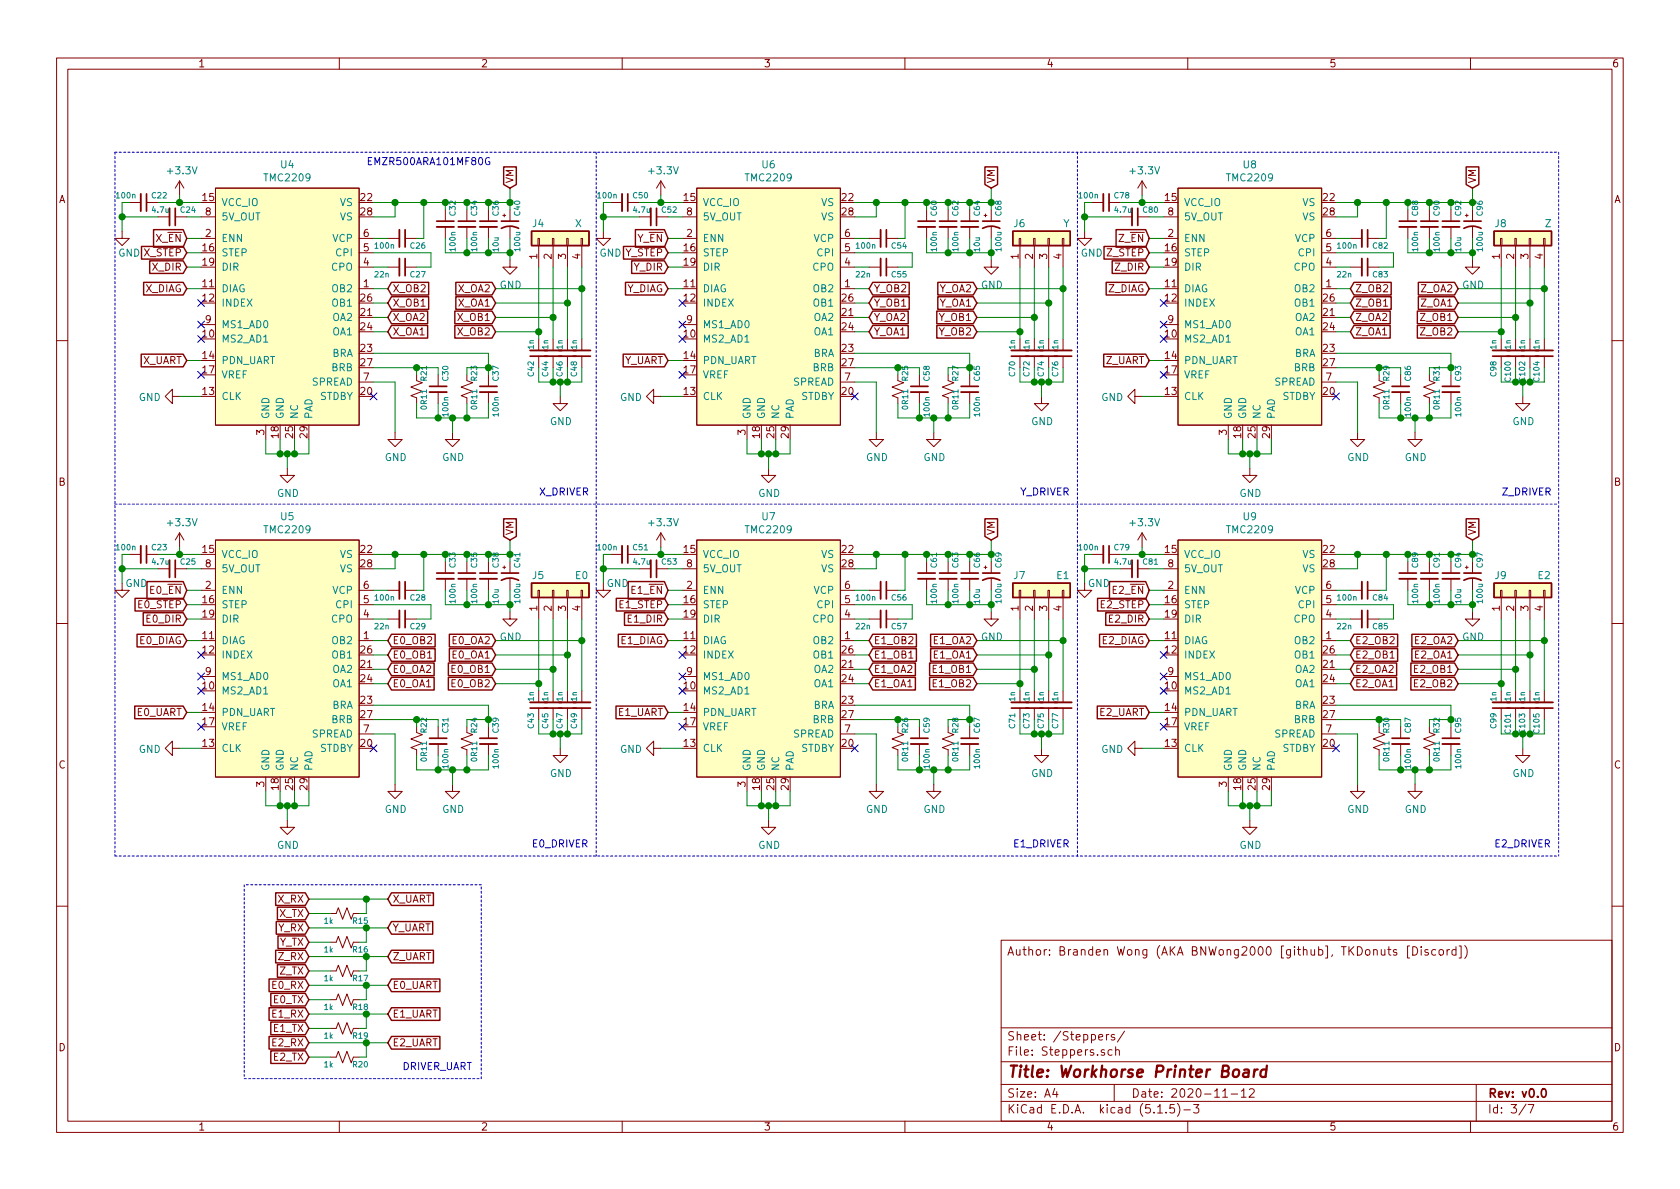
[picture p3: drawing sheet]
<svg xmlns="http://www.w3.org/2000/svg" width="297mm" height="210mm" viewBox="0 0 297 210" stroke-linecap="round" stroke-linejoin="round" font-family="sans-serif">
<defs><g id="words">
<text font-size="2.8" fill="#840000" x="178" y="190.5">Title: Workhorse Printer Board</text>
<g font-size="2.1" fill="#840000">
<text x="178" y="169">Author: Branden Wong (AKA BNWong2000 [github], TKDonuts [Discord])</text>
<text x="178" y="184">Sheet: /Steppers/</text>
<text x="178" y="186.7">File: Steppers.sch</text>
<text x="178" y="196.9">KiCad E.D.A. kicad (5.1.5)-3</text>
<text x="178" y="194.1">Size: A4</text>
<text x="200" y="194.1">Date: 2020-11-12</text>
<text x="263" y="194.1">Rev: v0.0</text>
<text x="263" y="196.9">Id: 3/7</text>
</g>
<g font-size="1.8" fill="#840000">
<text x="35" y="11.9">1</text>
<text x="85" y="11.9">2</text>
<text x="135" y="11.9">3</text>
<text x="185" y="11.9">4</text>
<text x="235" y="11.9">5</text>
<text x="285" y="11.9">6</text>
<text x="10.4" y="35.9">A</text>
<text x="35.9" y="35.6">15</text>
<text x="63.8" y="35.6">22</text>
<text x="90.8" y="32.5" transform="rotate(-90 90.8 32.5)">VM</text>
<text x="121" y="35.6">15</text>
<text x="148.9" y="35.6">22</text>
<text x="175.9" y="32.5" transform="rotate(-90 175.9 32.5)">VM</text>
<text x="206" y="35.6">15</text>
<text x="234" y="35.6">22</text>
<text x="261" y="32.5" transform="rotate(-90 261 32.5)">VM</text>
<text x="285.4" y="35.9">A</text>
<text x="36.3" y="41.9">2</text>
<text x="36.3" y="38.1">8</text>
<text x="63.8" y="38.1">28</text>
<text x="64.3" y="41.9">6</text>
<text x="121.4" y="41.9">2</text>
<text x="121.4" y="38.1">8</text>
<text x="148.9" y="38.1">28</text>
<text x="149.4" y="41.9">6</text>
<text x="206.5" y="41.9">2</text>
<text x="206.5" y="38.1">8</text>
<text x="234" y="38.1">28</text>
<text x="234.5" y="41.9">6</text>
<text x="20.9" y="45.4">GND X_STEP</text>
<text x="27" y="47.9">X_DIR</text>
<text x="27.6" y="42.8">X_EN</text>
<text x="35.9" y="44.4">16</text>
<text x="35.9" y="47">19</text>
<text x="64.3" y="47">4</text>
<text x="64.3" y="44.4">5</text>
<text x="95" y="45.8" transform="rotate(-90 95 45.8)">1</text>
<text x="97.5" y="45.8" transform="rotate(-90 97.5 45.8)">2</text>
<text x="100.1" y="45.8" transform="rotate(-90 100.1 45.8)">3</text>
<text x="102.6" y="45.8" transform="rotate(-90 102.6 45.8)">4</text>
<text x="106" y="45.4">GND Y_STEP</text>
<text x="112.1" y="47.9">Y_DIR</text>
<text x="112.7" y="42.8">Y_EN</text>
<text x="121" y="44.4">16</text>
<text x="121" y="47">19</text>
<text x="149.4" y="47">4</text>
<text x="149.4" y="44.4">5</text>
<text x="180.1" y="45.8" transform="rotate(-90 180.1 45.8)">1</text>
<text x="182.6" y="45.8" transform="rotate(-90 182.6 45.8)">2</text>
<text x="185.2" y="45.8" transform="rotate(-90 185.2 45.8)">3</text>
<text x="187.7" y="45.8" transform="rotate(-90 187.7 45.8)">4</text>
<text x="191.1" y="45.4">GND Z_STEP</text>
<text x="197.3" y="47.9">Z_DIR</text>
<text x="197.9" y="42.8">Z_EN</text>
<text x="206" y="44.4">16</text>
<text x="206" y="47">19</text>
<text x="234.5" y="47">4</text>
<text x="234.5" y="44.4">5</text>
<text x="265.2" y="45.8" transform="rotate(-90 265.2 45.8)">1</text>
<text x="267.7" y="45.8" transform="rotate(-90 267.7 45.8)">2</text>
<text x="270.3" y="45.8" transform="rotate(-90 270.3 45.8)">3</text>
<text x="272.8" y="45.8" transform="rotate(-90 272.8 45.8)">4</text>
<text x="25.7" y="51.7">X_DIAG</text>
<text x="35.9" y="50.8">11</text>
<text x="35.9" y="53.3">12</text>
<text x="63.8" y="53.3">26</text>
<text x="64.3" y="50.8">1</text>
<text x="69.4" y="51.7">X_OB2</text>
<text x="81.1" y="51.7">X_OA2</text>
<text x="110.7" y="51.7">Y_DIAG</text>
<text x="121" y="50.8">11</text>
<text x="121" y="53.3">12</text>
<text x="148.9" y="53.3">26</text>
<text x="149.4" y="50.8">1</text>
<text x="154.5" y="51.7">Y_OB2</text>
<text x="166.1" y="51.7">Y_OA2</text>
<text x="195.9" y="51.7">Z_DIAG</text>
<text x="206" y="50.8">11</text>
<text x="206" y="53.3">12</text>
<text x="234" y="53.3">26</text>
<text x="234.5" y="50.8">1</text>
<text x="239.5" y="51.7">Z_OB2</text>
<text x="251.3" y="51.7">Z_OA2</text>
<text x="35.9" y="59.7">10</text>
<text x="36.3" y="57.1">9</text>
<text x="63.8" y="55.9">21</text>
<text x="63.8" y="58.4">24</text>
<text x="69.4" y="54.2">X_OB1</text>
<text x="69.4" y="56.8">X_OA2</text>
<text x="69.4" y="59.3">X_OA1</text>
<text x="81.1" y="56.8">X_OB1</text>
<text x="81.1" y="59.3">X_OB2</text>
<text x="81.1" y="54.2">X_OA1</text>
<text x="121" y="59.7">10</text>
<text x="121.4" y="57.1">9</text>
<text x="148.9" y="55.9">21</text>
<text x="148.9" y="58.4">24</text>
<text x="154.5" y="59.3">Y_OA1</text>
<text x="154.5" y="56.8">Y_OA2</text>
<text x="154.5" y="54.2">Y_OB1</text>
<text x="166.1" y="56.8">Y_OB1</text>
<text x="166.1" y="54.2">Y_OA1</text>
<text x="166.1" y="59.3">Y_OB2</text>
<text x="206" y="59.7">10</text>
<text x="206.5" y="57.1">9</text>
<text x="234" y="55.9">21</text>
<text x="234" y="58.4">24</text>
<text x="239.5" y="54.2">Z_OB1</text>
<text x="239.5" y="56.8">Z_OA2</text>
<text x="239.5" y="59.3">Z_OA1</text>
<text x="251.3" y="59.3">Z_OB2</text>
<text x="251.3" y="54.2">Z_OA1</text>
<text x="251.3" y="56.8">Z_OB1</text>
<text x="25.1" y="64.4">X_UART</text>
<text x="35.9" y="63.5">14</text>
<text x="63.8" y="62.2">23</text>
<text x="63.8" y="64.8">27</text>
<text x="110.2" y="64.4">Y_UART</text>
<text x="121" y="63.5">14</text>
<text x="148.9" y="62.2">23</text>
<text x="148.9" y="64.8">27</text>
<text x="195.4" y="64.4">Z_UART</text>
<text x="206" y="63.5">14</text>
<text x="234" y="62.2">23</text>
<text x="234" y="64.8">27</text>
<text x="35.9" y="69.8">13</text>
<text x="35.9" y="66">17</text>
<text x="63.8" y="69.8">20</text>
<text x="64.3" y="67.3">7</text>
<text x="121" y="69.8">13</text>
<text x="121" y="66">17</text>
<text x="148.9" y="69.8">20</text>
<text x="149.4" y="67.3">7</text>
<text x="206" y="69.8">13</text>
<text x="206" y="66">17</text>
<text x="234" y="69.8">20</text>
<text x="234.5" y="67.3">7</text>
<text x="46.7" y="76.9" transform="rotate(-90 46.7 76.9)">3</text>
<text x="49.3" y="77.4" transform="rotate(-90 49.3 77.4)">18</text>
<text x="51.8" y="77.4" transform="rotate(-90 51.8 77.4)">25</text>
<text x="54.4" y="77.4" transform="rotate(-90 54.4 77.4)">29</text>
<text x="131.8" y="76.9" transform="rotate(-90 131.8 76.9)">3</text>
<text x="134.4" y="77.4" transform="rotate(-90 134.4 77.4)">18</text>
<text x="136.9" y="77.4" transform="rotate(-90 136.9 77.4)">25</text>
<text x="139.4" y="77.4" transform="rotate(-90 139.4 77.4)">29</text>
<text x="216.9" y="76.9" transform="rotate(-90 216.9 76.9)">3</text>
<text x="219.5" y="77.4" transform="rotate(-90 219.5 77.4)">18</text>
<text x="222" y="77.4" transform="rotate(-90 222 77.4)">25</text>
<text x="224.5" y="77.4" transform="rotate(-90 224.5 77.4)">29</text>
<text x="10.4" y="85.9">B</text>
<text x="285.4" y="85.9">B</text>
<text x="90.8" y="94.7" transform="rotate(-90 90.8 94.7)">VM</text>
<text x="175.9" y="94.7" transform="rotate(-90 175.9 94.7)">VM</text>
<text x="261" y="94.7" transform="rotate(-90 261 94.7)">VM</text>
<text x="35.9" y="97.8">15</text>
<text x="36.3" y="100.3">8</text>
<text x="63.8" y="97.8">22</text>
<text x="63.8" y="100.3">28</text>
<text x="121" y="97.8">15</text>
<text x="121.4" y="100.3">8</text>
<text x="148.9" y="97.8">22</text>
<text x="148.9" y="100.3">28</text>
<text x="206" y="97.8">15</text>
<text x="206.5" y="100.3">8</text>
<text x="234" y="97.8">22</text>
<text x="234" y="100.3">28</text>
<text x="24.5" y="107.6">E0_STEP</text>
<text x="26.6" y="105">E0_EN</text>
<text x="35.9" y="106.7">16</text>
<text x="36.3" y="104.1">2</text>
<text x="64.3" y="106.7">5</text>
<text x="64.3" y="104.1">6</text>
<text x="109.6" y="107.6">E1_STEP</text>
<text x="111.7" y="105">E1_EN</text>
<text x="121" y="106.7">16</text>
<text x="121.4" y="104.1">2</text>
<text x="149.4" y="106.7">5</text>
<text x="149.4" y="104.1">6</text>
<text x="194.6" y="107.6">E2_STEP</text>
<text x="196.8" y="105">E2_EN</text>
<text x="206" y="106.7">16</text>
<text x="206.5" y="104.1">2</text>
<text x="234.5" y="106.7">5</text>
<text x="234.5" y="104.1">6</text>
<text x="24.7" y="113.9">E0_DIAG</text>
<text x="26" y="110.1">E0_DIR</text>
<text x="35.9" y="113">11</text>
<text x="35.9" y="109.2">19</text>
<text x="64.3" y="113">1</text>
<text x="64.3" y="109.2">4</text>
<text x="69.4" y="113.9">E0_OB2</text>
<text x="80.1" y="113.9">E0_OA2</text>
<text x="95" y="108" transform="rotate(-90 95 108)">1</text>
<text x="97.5" y="108" transform="rotate(-90 97.5 108)">2</text>
<text x="100.1" y="108" transform="rotate(-90 100.1 108)">3</text>
<text x="102.6" y="108" transform="rotate(-90 102.6 108)">4</text>
<text x="109.8" y="113.9">E1_DIAG</text>
<text x="111.1" y="110.1">E1_DIR</text>
<text x="121" y="113">11</text>
<text x="121" y="109.2">19</text>
<text x="149.4" y="113">1</text>
<text x="149.4" y="109.2">4</text>
<text x="154.5" y="113.9">E1_OB2</text>
<text x="165.2" y="113.9">E1_OA2</text>
<text x="180.1" y="108" transform="rotate(-90 180.1 108)">1</text>
<text x="182.6" y="108" transform="rotate(-90 182.6 108)">2</text>
<text x="185.2" y="108" transform="rotate(-90 185.2 108)">3</text>
<text x="187.7" y="108" transform="rotate(-90 187.7 108)">4</text>
<text x="194.8" y="113.9">E2_DIAG</text>
<text x="196.2" y="110.1">E2_DIR</text>
<text x="206" y="113">11</text>
<text x="206" y="109.2">19</text>
<text x="234.5" y="113">1</text>
<text x="234.5" y="109.2">4</text>
<text x="239.5" y="113.9">E2_OB2</text>
<text x="250.2" y="113.9">E2_OA2</text>
<text x="265.2" y="108" transform="rotate(-90 265.2 108)">1</text>
<text x="267.7" y="108" transform="rotate(-90 267.7 108)">2</text>
<text x="270.3" y="108" transform="rotate(-90 270.3 108)">3</text>
<text x="272.8" y="108" transform="rotate(-90 272.8 108)">4</text>
<text x="35.9" y="115.6">12</text>
<text x="36.3" y="119.4">9</text>
<text x="63.8" y="118.1">21</text>
<text x="63.8" y="115.6">26</text>
<text x="69.4" y="119">E0_OA2</text>
<text x="69.4" y="116.5">E0_OB1</text>
<text x="80.1" y="116.5">E0_OA1</text>
<text x="80.1" y="119">E0_OB1</text>
<text x="121" y="115.6">12</text>
<text x="121.4" y="119.4">9</text>
<text x="148.9" y="118.1">21</text>
<text x="148.9" y="115.6">26</text>
<text x="154.5" y="119">E1_OA2</text>
<text x="154.5" y="116.5">E1_OB1</text>
<text x="165.2" y="116.5">E1_OA1</text>
<text x="165.2" y="119">E1_OB1</text>
<text x="206" y="115.6">12</text>
<text x="206.5" y="119.4">9</text>
<text x="234" y="118.1">21</text>
<text x="234" y="115.6">26</text>
<text x="239.5" y="119">E2_OA2</text>
<text x="239.5" y="116.5">E2_OB1</text>
<text x="250.2" y="116.5">E2_OA1</text>
<text x="250.2" y="119">E2_OB1</text>
<text x="35.9" y="121.9">10</text>
<text x="35.9" y="125.7">14</text>
<text x="63.8" y="124.5">23</text>
<text x="63.8" y="120.6">24</text>
<text x="69.4" y="121.5">E0_OA1</text>
<text x="80.1" y="121.5">E0_OB2</text>
<text x="121" y="121.9">10</text>
<text x="121" y="125.7">14</text>
<text x="148.9" y="124.5">23</text>
<text x="148.9" y="120.6">24</text>
<text x="154.5" y="121.5">E1_OA1</text>
<text x="165.2" y="121.5">E1_OB2</text>
<text x="206" y="121.9">10</text>
<text x="206" y="125.7">14</text>
<text x="234" y="124.5">23</text>
<text x="234" y="120.6">24</text>
<text x="239.5" y="121.5">E2_OA1</text>
<text x="250.2" y="121.5">E2_OB2</text>
<text x="24.2" y="126.6">E0_UART</text>
<text x="35.9" y="128.3">17</text>
<text x="63.8" y="127">27</text>
<text x="64.3" y="129.5">7</text>
<text x="109.3" y="126.6">E1_UART</text>
<text x="121" y="128.3">17</text>
<text x="148.9" y="127">27</text>
<text x="149.4" y="129.5">7</text>
<text x="194.4" y="126.6">E2_UART</text>
<text x="206" y="128.3">17</text>
<text x="234" y="127">27</text>
<text x="234.5" y="129.5">7</text>
<text x="10.4" y="135.9">C</text>
<text x="35.9" y="132.1">13</text>
<text x="63.8" y="132.1">20</text>
<text x="121" y="132.1">13</text>
<text x="148.9" y="132.1">20</text>
<text x="206" y="132.1">13</text>
<text x="234" y="132.1">20</text>
<text x="285.4" y="135.9">C</text>
<text x="46.7" y="139.2" transform="rotate(-90 46.7 139.2)">3</text>
<text x="49.3" y="139.6" transform="rotate(-90 49.3 139.6)">18</text>
<text x="51.8" y="139.6" transform="rotate(-90 51.8 139.6)">25</text>
<text x="54.4" y="139.6" transform="rotate(-90 54.4 139.6)">29</text>
<text x="131.8" y="139.2" transform="rotate(-90 131.8 139.2)">3</text>
<text x="134.4" y="139.6" transform="rotate(-90 134.4 139.6)">18</text>
<text x="136.9" y="139.6" transform="rotate(-90 136.9 139.6)">25</text>
<text x="139.4" y="139.6" transform="rotate(-90 139.4 139.6)">29</text>
<text x="216.9" y="139.2" transform="rotate(-90 216.9 139.2)">3</text>
<text x="219.5" y="139.6" transform="rotate(-90 219.5 139.6)">18</text>
<text x="222" y="139.6" transform="rotate(-90 222 139.6)">25</text>
<text x="224.5" y="139.6" transform="rotate(-90 224.5 139.6)">29</text>
<text x="49.2" y="159.6">X_RX</text>
<text x="69.4" y="159.6">X_UART</text>
<text x="49.2" y="164.7">Y_RX</text>
<text x="49.4" y="162.2">X_TX</text>
<text x="49.4" y="167.3">Y_TX</text>
<text x="69.4" y="164.7">Y_UART</text>
<text x="49.3" y="169.8">Z_RX</text>
<text x="49.5" y="172.3">Z_TX</text>
<text x="69.4" y="169.8">Z_UART</text>
<text x="48.2" y="174.9">E0_RX</text>
<text x="48.2" y="180">E1_RX</text>
<text x="48.4" y="177.4">E0_TX</text>
<text x="69.4" y="180">E1_UART</text>
<text x="69.4" y="174.9">E0_UART</text>
<text x="10.4" y="185.9">D</text>
<text x="48.2" y="185">E2_RX</text>
<text x="48.4" y="182.5">E1_TX</text>
<text x="69.4" y="185">E2_UART</text>
<text x="285.4" y="185.9">D</text>
<text x="48.4" y="187.6">E2_TX</text>
<text x="35" y="199.9">1</text>
<text x="85" y="199.9">2</text>
<text x="135" y="199.9">3</text>
<text x="185" y="199.9">4</text>
<text x="235" y="199.9">5</text>
<text x="285" y="199.9">6</text>
</g>
<g font-size="1.8" fill="#008484">
<text x="49.7" y="29.8">U4</text>
<text x="134.8" y="29.8">U6</text>
<text x="219.9" y="29.8">U8</text>
<text x="29.8" y="30.8">+3.3V</text>
<text x="46.9" y="32.1">TMC2209</text>
<text x="114.9" y="30.8">+3.3V</text>
<text x="132" y="32.1">TMC2209</text>
<text x="200" y="30.8">+3.3V</text>
<text x="217.1" y="32.1">TMC2209</text>
<text x="39.1" y="36.4">VCC_IO</text>
<text x="39.1" y="39">5V_OUT</text>
<text x="60.1" y="36.4">VS</text>
<text x="60.1" y="39">VS</text>
<text x="94.2" y="40.2">J4</text>
<text x="101.7" y="40.2">X</text>
<text x="124.2" y="36.4">VCC_IO</text>
<text x="124.2" y="39">5V_OUT</text>
<text x="145.2" y="36.4">VS</text>
<text x="145.2" y="39">VS</text>
<text x="179.3" y="40.2">J6</text>
<text x="188" y="40.2">Y</text>
<text x="209.3" y="36.4">VCC_IO</text>
<text x="209.3" y="39">5V_OUT</text>
<text x="230.3" y="36.4">VS</text>
<text x="230.3" y="39">VS</text>
<text x="264.4" y="40.2">J8</text>
<text x="273.2" y="40.2">Z</text>
<text x="39.1" y="45.3">STEP</text>
<text x="39.1" y="47.9">DIR</text>
<text x="39.1" y="42.8">ENN</text>
<text x="58.6" y="47.9">CPO</text>
<text x="58.9" y="42.8">VCP</text>
<text x="59.5" y="45.3">CPI</text>
<text x="124.2" y="45.3">STEP</text>
<text x="124.2" y="47.9">DIR</text>
<text x="124.2" y="42.8">ENN</text>
<text x="143.7" y="47.9">CPO</text>
<text x="143.9" y="42.8">VCP</text>
<text x="144.6" y="45.3">CPI</text>
<text x="209.3" y="45.3">STEP</text>
<text x="209.3" y="47.9">DIR</text>
<text x="209.3" y="42.8">ENN</text>
<text x="228.8" y="47.9">CPO</text>
<text x="229" y="42.8">VCP</text>
<text x="229.7" y="45.3">CPI</text>
<text x="39.1" y="51.7">DIAG</text>
<text x="58.9" y="51.7">OB2</text>
<text x="88.3" y="51">GND</text>
<text x="124.2" y="51.7">DIAG</text>
<text x="143.9" y="51.7">OB2</text>
<text x="173.4" y="51">GND</text>
<text x="209.3" y="51.7">DIAG</text>
<text x="229" y="51.7">OB2</text>
<text x="258.5" y="51">GND</text>
<text x="39.1" y="54.2">INDEX</text>
<text x="39.1" y="58">MS1_AD0</text>
<text x="58.9" y="56.8">OA2</text>
<text x="58.9" y="59.3">OA1</text>
<text x="58.9" y="54.2">OB1</text>
<text x="124.2" y="54.2">INDEX</text>
<text x="124.2" y="58">MS1_AD0</text>
<text x="143.9" y="56.8">OA2</text>
<text x="143.9" y="59.3">OA1</text>
<text x="143.9" y="54.2">OB1</text>
<text x="209.3" y="54.2">INDEX</text>
<text x="209.3" y="58">MS1_AD0</text>
<text x="229" y="56.8">OA2</text>
<text x="229" y="59.3">OA1</text>
<text x="229" y="54.2">OB1</text>
<text x="39.1" y="60.6">MS2_AD1</text>
<text x="39.1" y="64.4">PDN_UART</text>
<text x="58.6" y="63.1">BRA</text>
<text x="58.6" y="65.7">BRB</text>
<text x="124.2" y="60.6">MS2_AD1</text>
<text x="124.2" y="64.4">PDN_UART</text>
<text x="143.7" y="63.1">BRA</text>
<text x="143.7" y="65.7">BRB</text>
<text x="209.3" y="60.6">MS2_AD1</text>
<text x="209.3" y="64.4">PDN_UART</text>
<text x="228.8" y="63.1">BRA</text>
<text x="228.8" y="65.7">BRB</text>
<text x="24.5" y="70.9">GND</text>
<text x="39.1" y="70.7">CLK</text>
<text x="39.1" y="66.9">VREF</text>
<text x="55.1" y="68.2">SPREAD</text>
<text x="56.5" y="70.7">STDBY</text>
<text x="109.6" y="70.9">GND</text>
<text x="124.2" y="70.7">CLK</text>
<text x="124.2" y="66.9">VREF</text>
<text x="140.2" y="68.2">SPREAD</text>
<text x="141.6" y="70.7">STDBY</text>
<text x="194.7" y="70.9">GND</text>
<text x="209.3" y="70.7">CLK</text>
<text x="209.3" y="66.9">VREF</text>
<text x="225.3" y="68.2">SPREAD</text>
<text x="226.7" y="70.7">STDBY</text>
<text x="47.6" y="74.2" transform="rotate(-90 47.6 74.2)">GND</text>
<text x="50.2" y="74.2" transform="rotate(-90 50.2 74.2)">GND</text>
<text x="52.7" y="74.2" transform="rotate(-90 52.7 74.2)">NC</text>
<text x="55.2" y="74.2" transform="rotate(-90 55.2 74.2)">PAD</text>
<text x="97.2" y="75.2">GND</text>
<text x="132.7" y="74.2" transform="rotate(-90 132.7 74.2)">GND</text>
<text x="135.3" y="74.2" transform="rotate(-90 135.3 74.2)">GND</text>
<text x="137.8" y="74.2" transform="rotate(-90 137.8 74.2)">NC</text>
<text x="140.3" y="74.2" transform="rotate(-90 140.3 74.2)">PAD</text>
<text x="182.3" y="75.2">GND</text>
<text x="217.8" y="74.2" transform="rotate(-90 217.8 74.2)">GND</text>
<text x="220.3" y="74.2" transform="rotate(-90 220.3 74.2)">GND</text>
<text x="222.9" y="74.2" transform="rotate(-90 222.9 74.2)">NC</text>
<text x="225.4" y="74.2" transform="rotate(-90 225.4 74.2)">PAD</text>
<text x="267.4" y="75.2">GND</text>
<text x="68" y="81.5">GND</text>
<text x="78.2" y="81.5">GND</text>
<text x="153.1" y="81.5">GND</text>
<text x="163.3" y="81.5">GND</text>
<text x="238.2" y="81.5">GND</text>
<text x="248.4" y="81.5">GND</text>
<text x="49" y="87.9">GND</text>
<text x="134.1" y="87.9">GND</text>
<text x="219.2" y="87.9">GND</text>
<text x="29.8" y="93.1">+3.3V</text>
<text x="46.9" y="94.3">TMC2209</text>
<text x="49.7" y="92">U5</text>
<text x="114.9" y="93.1">+3.3V</text>
<text x="132" y="94.3">TMC2209</text>
<text x="134.8" y="92">U7</text>
<text x="200" y="93.1">+3.3V</text>
<text x="217.1" y="94.3">TMC2209</text>
<text x="219.9" y="92">U9</text>
<text x="39.1" y="98.7">VCC_IO</text>
<text x="39.1" y="101.2">5V_OUT</text>
<text x="60.1" y="98.7">VS</text>
<text x="60.1" y="101.2">VS</text>
<text x="124.2" y="98.7">VCC_IO</text>
<text x="124.2" y="101.2">5V_OUT</text>
<text x="145.2" y="98.7">VS</text>
<text x="145.2" y="101.2">VS</text>
<text x="209.3" y="98.7">VCC_IO</text>
<text x="209.3" y="101.2">5V_OUT</text>
<text x="230.3" y="98.7">VS</text>
<text x="230.3" y="101.2">VS</text>
<text x="22.2" y="103.8">GND</text>
<text x="39.1" y="107.6">STEP</text>
<text x="39.1" y="105">ENN</text>
<text x="58.9" y="105">VCP</text>
<text x="59.5" y="107.6">CPI</text>
<text x="94.2" y="102.4">J5</text>
<text x="101.8" y="102.4">E0</text>
<text x="107.3" y="103.8">GND</text>
<text x="124.2" y="107.6">STEP</text>
<text x="124.2" y="105">ENN</text>
<text x="143.9" y="105">VCP</text>
<text x="144.6" y="107.6">CPI</text>
<text x="179.3" y="102.4">J7</text>
<text x="186.9" y="102.4">E1</text>
<text x="192.4" y="103.8">GND</text>
<text x="209.3" y="107.6">STEP</text>
<text x="209.3" y="105">ENN</text>
<text x="229" y="105">VCP</text>
<text x="229.7" y="107.6">CPI</text>
<text x="264.4" y="102.4">J9</text>
<text x="272" y="102.4">E2</text>
<text x="39.1" y="113.9">DIAG</text>
<text x="39.1" y="110.1">DIR</text>
<text x="58.6" y="110.1">CPO</text>
<text x="58.9" y="113.9">OB2</text>
<text x="88.3" y="113.3">GND</text>
<text x="124.2" y="113.9">DIAG</text>
<text x="124.2" y="110.1">DIR</text>
<text x="143.7" y="110.1">CPO</text>
<text x="143.9" y="113.9">OB2</text>
<text x="173.4" y="113.3">GND</text>
<text x="209.3" y="113.9">DIAG</text>
<text x="209.3" y="110.1">DIR</text>
<text x="228.8" y="110.1">CPO</text>
<text x="229" y="113.9">OB2</text>
<text x="258.5" y="113.3">GND</text>
<text x="39.1" y="116.5">INDEX</text>
<text x="58.9" y="119">OA2</text>
<text x="58.9" y="116.5">OB1</text>
<text x="124.2" y="116.5">INDEX</text>
<text x="143.9" y="119">OA2</text>
<text x="143.9" y="116.5">OB1</text>
<text x="209.3" y="116.5">INDEX</text>
<text x="229" y="119">OA2</text>
<text x="229" y="116.5">OB1</text>
<text x="39.1" y="122.8">MS2_AD1</text>
<text x="39.1" y="120.3">MS1_AD0</text>
<text x="58.6" y="125.3">BRA</text>
<text x="58.9" y="121.5">OA1</text>
<text x="124.2" y="122.8">MS2_AD1</text>
<text x="124.2" y="120.3">MS1_AD0</text>
<text x="143.7" y="125.3">BRA</text>
<text x="143.9" y="121.5">OA1</text>
<text x="209.3" y="122.8">MS2_AD1</text>
<text x="209.3" y="120.3">MS1_AD0</text>
<text x="228.8" y="125.3">BRA</text>
<text x="229" y="121.5">OA1</text>
<text x="39.1" y="126.6">PDN_UART</text>
<text x="39.1" y="129.2">VREF</text>
<text x="55.1" y="130.4">SPREAD</text>
<text x="58.6" y="127.9">BRB</text>
<text x="124.2" y="126.6">PDN_UART</text>
<text x="124.2" y="129.2">VREF</text>
<text x="140.2" y="130.4">SPREAD</text>
<text x="143.7" y="127.9">BRB</text>
<text x="209.3" y="126.6">PDN_UART</text>
<text x="209.3" y="129.2">VREF</text>
<text x="225.3" y="130.4">SPREAD</text>
<text x="228.8" y="127.9">BRB</text>
<text x="24.5" y="133.1">GND</text>
<text x="39.1" y="133">CLK</text>
<text x="47.6" y="136.4" transform="rotate(-90 47.6 136.4)">GND</text>
<text x="50.2" y="136.4" transform="rotate(-90 50.2 136.4)">GND</text>
<text x="52.7" y="136.4" transform="rotate(-90 52.7 136.4)">NC</text>
<text x="55.2" y="136.4" transform="rotate(-90 55.2 136.4)">PAD</text>
<text x="56.5" y="133">STDBY</text>
<text x="97.2" y="137.4">GND</text>
<text x="109.6" y="133.1">GND</text>
<text x="124.2" y="133">CLK</text>
<text x="132.7" y="136.4" transform="rotate(-90 132.7 136.4)">GND</text>
<text x="135.3" y="136.4" transform="rotate(-90 135.3 136.4)">GND</text>
<text x="137.8" y="136.4" transform="rotate(-90 137.8 136.4)">NC</text>
<text x="140.3" y="136.4" transform="rotate(-90 140.3 136.4)">PAD</text>
<text x="141.6" y="133">STDBY</text>
<text x="182.3" y="137.4">GND</text>
<text x="194.7" y="133.1">GND</text>
<text x="209.3" y="133">CLK</text>
<text x="217.8" y="136.4" transform="rotate(-90 217.8 136.4)">GND</text>
<text x="220.3" y="136.4" transform="rotate(-90 220.3 136.4)">GND</text>
<text x="222.9" y="136.4" transform="rotate(-90 222.9 136.4)">NC</text>
<text x="225.4" y="136.4" transform="rotate(-90 225.4 136.4)">PAD</text>
<text x="226.7" y="133">STDBY</text>
<text x="267.4" y="137.4">GND</text>
<text x="68" y="143.8">GND</text>
<text x="78.2" y="143.8">GND</text>
<text x="153.1" y="143.8">GND</text>
<text x="163.3" y="143.8">GND</text>
<text x="238.2" y="143.8">GND</text>
<text x="248.4" y="143.8">GND</text>
<text x="49" y="150.1">GND</text>
<text x="134.1" y="150.1">GND</text>
<text x="219.2" y="150.1">GND</text>
</g>
<g font-size="1.8" fill="#0000c2">
<text x="64.8" y="29.2">EMZR500ARA101MF80G</text>
<text x="95.2" y="87.6">X_DRIVER</text>
<text x="180.3" y="87.6">Y_DRIVER</text>
<text x="265.4" y="87.6">Z_DRIVER</text>
<text x="94" y="149.9">E0_DRIVER</text>
<text x="179.1" y="149.9">E1_DRIVER</text>
<text x="264.2" y="149.9">E2_DRIVER</text>
<text x="71.1" y="189.2">DRIVER_UART</text>
</g>
<g font-size="1.4" fill="#008484">
<text x="20.7" y="35.1">100n</text>
<text x="26.9" y="35.1">C22</text>
<text x="105.8" y="35.1">100n</text>
<text x="112" y="35.1">C50</text>
<text x="190.9" y="35.1">100n</text>
<text x="197.1" y="35.1">C78</text>
<text x="27" y="37.6">4.7u</text>
<text x="32" y="37.6">C24</text>
<text x="80.5" y="38.1" transform="rotate(-90 80.5 38.1)">C32</text>
<text x="84.4" y="38.1" transform="rotate(-90 84.4 38.1)">C34</text>
<text x="88.2" y="38.1" transform="rotate(-90 88.2 38.1)">C36</text>
<text x="92" y="38.1" transform="rotate(-90 92 38.1)">C40</text>
<text x="112.1" y="37.6">4.7u</text>
<text x="117.1" y="37.6">C52</text>
<text x="165.6" y="38.1" transform="rotate(-90 165.6 38.1)">C60</text>
<text x="169.4" y="38.1" transform="rotate(-90 169.4 38.1)">C62</text>
<text x="173.3" y="38.1" transform="rotate(-90 173.3 38.1)">C64</text>
<text x="177.1" y="38.1" transform="rotate(-90 177.1 38.1)">C68</text>
<text x="197.2" y="37.6">4.7u</text>
<text x="202.2" y="37.6">C80</text>
<text x="250.7" y="38.1" transform="rotate(-90 250.7 38.1)">C88</text>
<text x="254.5" y="38.1" transform="rotate(-90 254.5 38.1)">C90</text>
<text x="258.3" y="38.1" transform="rotate(-90 258.3 38.1)">C92</text>
<text x="262.2" y="38.1" transform="rotate(-90 262.2 38.1)">C96</text>
<text x="66.4" y="44">100n</text>
<text x="72.6" y="44">C26</text>
<text x="80.5" y="44.3" transform="rotate(-90 80.5 44.3)">100n</text>
<text x="84.4" y="44.3" transform="rotate(-90 84.4 44.3)">100n</text>
<text x="88.2" y="44.4" transform="rotate(-90 88.2 44.4)">10u</text>
<text x="92" y="44.3" transform="rotate(-90 92 44.3)">100u</text>
<text x="151.5" y="44">100n</text>
<text x="157.7" y="44">C54</text>
<text x="165.6" y="44.3" transform="rotate(-90 165.6 44.3)">100n</text>
<text x="169.4" y="44.3" transform="rotate(-90 169.4 44.3)">100n</text>
<text x="173.3" y="44.4" transform="rotate(-90 173.3 44.4)">10u</text>
<text x="177.1" y="44.3" transform="rotate(-90 177.1 44.3)">100u</text>
<text x="236.6" y="44">100n</text>
<text x="242.8" y="44">C82</text>
<text x="250.7" y="44.3" transform="rotate(-90 250.7 44.3)">100n</text>
<text x="254.5" y="44.3" transform="rotate(-90 254.5 44.3)">100n</text>
<text x="258.3" y="44.4" transform="rotate(-90 258.3 44.4)">10u</text>
<text x="262.2" y="44.3" transform="rotate(-90 262.2 44.3)">100u</text>
<text x="66.3" y="49">22n</text>
<text x="72.6" y="49">C27</text>
<text x="151.4" y="49">22n</text>
<text x="157.7" y="49">C55</text>
<text x="236.5" y="49">22n</text>
<text x="242.8" y="49">C83</text>
<text x="94.4" y="61.7" transform="rotate(-90 94.4 61.7)">1n</text>
<text x="96.9" y="61.7" transform="rotate(-90 96.9 61.7)">1n</text>
<text x="99.5" y="61.7" transform="rotate(-90 99.5 61.7)">1n</text>
<text x="102" y="61.7" transform="rotate(-90 102 61.7)">1n</text>
<text x="179.5" y="61.7" transform="rotate(-90 179.5 61.7)">1n</text>
<text x="182" y="61.7" transform="rotate(-90 182 61.7)">1n</text>
<text x="184.6" y="61.7" transform="rotate(-90 184.6 61.7)">1n</text>
<text x="187.1" y="61.7" transform="rotate(-90 187.1 61.7)">1n</text>
<text x="264.6" y="61.7" transform="rotate(-90 264.6 61.7)">1n</text>
<text x="267.1" y="61.7" transform="rotate(-90 267.1 61.7)">1n</text>
<text x="269.6" y="61.7" transform="rotate(-90 269.6 61.7)">1n</text>
<text x="272.2" y="61.7" transform="rotate(-90 272.2 61.7)">1n</text>
<text x="75.5" y="67.3" transform="rotate(-90 75.5 67.3)">R21</text>
<text x="79.3" y="67.3" transform="rotate(-90 79.3 67.3)">C30</text>
<text x="84.4" y="67.3" transform="rotate(-90 84.4 67.3)">R23</text>
<text x="88.2" y="67.3" transform="rotate(-90 88.2 67.3)">C37</text>
<text x="94.4" y="66.5" transform="rotate(-90 94.4 66.5)">C42</text>
<text x="96.9" y="66.5" transform="rotate(-90 96.9 66.5)">C44</text>
<text x="99.5" y="66.5" transform="rotate(-90 99.5 66.5)">C46</text>
<text x="102" y="66.5" transform="rotate(-90 102 66.5)">C48</text>
<text x="160.6" y="67.3" transform="rotate(-90 160.6 67.3)">R25</text>
<text x="164.4" y="67.3" transform="rotate(-90 164.4 67.3)">C58</text>
<text x="169.4" y="67.3" transform="rotate(-90 169.4 67.3)">R27</text>
<text x="173.3" y="67.3" transform="rotate(-90 173.3 67.3)">C65</text>
<text x="179.5" y="66.5" transform="rotate(-90 179.5 66.5)">C70</text>
<text x="182" y="66.5" transform="rotate(-90 182 66.5)">C72</text>
<text x="184.6" y="66.5" transform="rotate(-90 184.6 66.5)">C74</text>
<text x="187.1" y="66.5" transform="rotate(-90 187.1 66.5)">C76</text>
<text x="245.6" y="67.3" transform="rotate(-90 245.6 67.3)">R29</text>
<text x="249.5" y="67.3" transform="rotate(-90 249.5 67.3)">C86</text>
<text x="254.5" y="67.3" transform="rotate(-90 254.5 67.3)">R31</text>
<text x="258.3" y="67.3" transform="rotate(-90 258.3 67.3)">C93</text>
<text x="264.6" y="66.5" transform="rotate(-90 264.6 66.5)">C98</text>
<text x="267.1" y="67.4" transform="rotate(-90 267.1 67.4)">C100</text>
<text x="269.6" y="67.4" transform="rotate(-90 269.6 67.4)">C102</text>
<text x="272.2" y="67.4" transform="rotate(-90 272.2 67.4)">C104</text>
<text x="75.5" y="72.3" transform="rotate(-90 75.5 72.3)">0R11</text>
<text x="79.3" y="73.5" transform="rotate(-90 79.3 73.5)">100n</text>
<text x="84.4" y="72.3" transform="rotate(-90 84.4 72.3)">0R11</text>
<text x="88.2" y="73.5" transform="rotate(-90 88.2 73.5)">100n</text>
<text x="160.6" y="72.3" transform="rotate(-90 160.6 72.3)">0R11</text>
<text x="164.4" y="73.5" transform="rotate(-90 164.4 73.5)">100n</text>
<text x="169.4" y="72.3" transform="rotate(-90 169.4 72.3)">0R11</text>
<text x="173.3" y="73.5" transform="rotate(-90 173.3 73.5)">100n</text>
<text x="245.6" y="72.3" transform="rotate(-90 245.6 72.3)">0R11</text>
<text x="249.5" y="73.5" transform="rotate(-90 249.5 73.5)">100n</text>
<text x="254.5" y="72.3" transform="rotate(-90 254.5 72.3)">0R11</text>
<text x="258.3" y="73.5" transform="rotate(-90 258.3 73.5)">100n</text>
<text x="20.7" y="97.3">100n</text>
<text x="26.9" y="97.3">C23</text>
<text x="27" y="99.8">4.7u</text>
<text x="32" y="99.8">C25</text>
<text x="80.5" y="100.3" transform="rotate(-90 80.5 100.3)">C33</text>
<text x="84.4" y="100.3" transform="rotate(-90 84.4 100.3)">C35</text>
<text x="88.2" y="100.3" transform="rotate(-90 88.2 100.3)">C38</text>
<text x="92" y="100.3" transform="rotate(-90 92 100.3)">C41</text>
<text x="105.8" y="97.3">100n</text>
<text x="112" y="97.3">C51</text>
<text x="112.1" y="99.8">4.7u</text>
<text x="117.1" y="99.8">C53</text>
<text x="165.6" y="100.3" transform="rotate(-90 165.6 100.3)">C61</text>
<text x="169.4" y="100.3" transform="rotate(-90 169.4 100.3)">C63</text>
<text x="173.3" y="100.3" transform="rotate(-90 173.3 100.3)">C66</text>
<text x="177.1" y="100.3" transform="rotate(-90 177.1 100.3)">C69</text>
<text x="190.9" y="97.3">100n</text>
<text x="197.1" y="97.3">C79</text>
<text x="197.2" y="99.8">4.7u</text>
<text x="202.2" y="99.8">C81</text>
<text x="250.7" y="100.3" transform="rotate(-90 250.7 100.3)">C89</text>
<text x="254.5" y="100.3" transform="rotate(-90 254.5 100.3)">C91</text>
<text x="258.3" y="100.3" transform="rotate(-90 258.3 100.3)">C94</text>
<text x="262.2" y="100.3" transform="rotate(-90 262.2 100.3)">C97</text>
<text x="66.4" y="106.2">100n</text>
<text x="72.6" y="106.2">C28</text>
<text x="80.5" y="106.5" transform="rotate(-90 80.5 106.5)">100n</text>
<text x="84.4" y="106.5" transform="rotate(-90 84.4 106.5)">100n</text>
<text x="88.2" y="106.6" transform="rotate(-90 88.2 106.6)">10u</text>
<text x="92" y="106.5" transform="rotate(-90 92 106.5)">100u</text>
<text x="151.5" y="106.2">100n</text>
<text x="157.7" y="106.2">C56</text>
<text x="165.6" y="106.5" transform="rotate(-90 165.6 106.5)">100n</text>
<text x="169.4" y="106.5" transform="rotate(-90 169.4 106.5)">100n</text>
<text x="173.3" y="106.6" transform="rotate(-90 173.3 106.6)">10u</text>
<text x="177.1" y="106.5" transform="rotate(-90 177.1 106.5)">100u</text>
<text x="236.6" y="106.2">100n</text>
<text x="242.8" y="106.2">C84</text>
<text x="250.7" y="106.5" transform="rotate(-90 250.7 106.5)">100n</text>
<text x="254.5" y="106.5" transform="rotate(-90 254.5 106.5)">100n</text>
<text x="258.3" y="106.6" transform="rotate(-90 258.3 106.6)">10u</text>
<text x="262.2" y="106.5" transform="rotate(-90 262.2 106.5)">100u</text>
<text x="66.3" y="111.3">22n</text>
<text x="72.6" y="111.3">C29</text>
<text x="151.4" y="111.3">22n</text>
<text x="157.7" y="111.3">C57</text>
<text x="236.5" y="111.3">22n</text>
<text x="242.8" y="111.3">C85</text>
<text x="94.4" y="123.9" transform="rotate(-90 94.4 123.9)">1n</text>
<text x="96.9" y="123.9" transform="rotate(-90 96.9 123.9)">1n</text>
<text x="99.5" y="123.9" transform="rotate(-90 99.5 123.9)">1n</text>
<text x="102" y="123.9" transform="rotate(-90 102 123.9)">1n</text>
<text x="179.5" y="123.9" transform="rotate(-90 179.5 123.9)">1n</text>
<text x="182" y="123.9" transform="rotate(-90 182 123.9)">1n</text>
<text x="184.6" y="123.9" transform="rotate(-90 184.6 123.9)">1n</text>
<text x="187.1" y="123.9" transform="rotate(-90 187.1 123.9)">1n</text>
<text x="264.6" y="123.9" transform="rotate(-90 264.6 123.9)">1n</text>
<text x="267.1" y="123.9" transform="rotate(-90 267.1 123.9)">1n</text>
<text x="269.6" y="123.9" transform="rotate(-90 269.6 123.9)">1n</text>
<text x="272.2" y="123.9" transform="rotate(-90 272.2 123.9)">1n</text>
<text x="75.5" y="129.5" transform="rotate(-90 75.5 129.5)">R22</text>
<text x="79.3" y="129.5" transform="rotate(-90 79.3 129.5)">C31</text>
<text x="84.4" y="129.5" transform="rotate(-90 84.4 129.5)">R24</text>
<text x="88.2" y="129.5" transform="rotate(-90 88.2 129.5)">C39</text>
<text x="94.4" y="128.7" transform="rotate(-90 94.4 128.7)">C43</text>
<text x="96.9" y="128.7" transform="rotate(-90 96.9 128.7)">C45</text>
<text x="99.5" y="128.7" transform="rotate(-90 99.5 128.7)">C47</text>
<text x="102" y="128.7" transform="rotate(-90 102 128.7)">C49</text>
<text x="160.6" y="129.5" transform="rotate(-90 160.6 129.5)">R26</text>
<text x="164.4" y="129.5" transform="rotate(-90 164.4 129.5)">C59</text>
<text x="169.4" y="129.5" transform="rotate(-90 169.4 129.5)">R28</text>
<text x="173.3" y="129.5" transform="rotate(-90 173.3 129.5)">C67</text>
<text x="179.5" y="128.7" transform="rotate(-90 179.5 128.7)">C71</text>
<text x="182" y="128.7" transform="rotate(-90 182 128.7)">C73</text>
<text x="184.6" y="128.7" transform="rotate(-90 184.6 128.7)">C75</text>
<text x="187.1" y="128.7" transform="rotate(-90 187.1 128.7)">C77</text>
<text x="245.6" y="129.5" transform="rotate(-90 245.6 129.5)">R30</text>
<text x="249.5" y="129.5" transform="rotate(-90 249.5 129.5)">C87</text>
<text x="254.5" y="129.5" transform="rotate(-90 254.5 129.5)">R32</text>
<text x="258.3" y="129.5" transform="rotate(-90 258.3 129.5)">C95</text>
<text x="264.6" y="128.7" transform="rotate(-90 264.6 128.7)">C99</text>
<text x="267.1" y="129.6" transform="rotate(-90 267.1 129.6)">C101</text>
<text x="269.6" y="129.6" transform="rotate(-90 269.6 129.6)">C103</text>
<text x="272.2" y="129.6" transform="rotate(-90 272.2 129.6)">C105</text>
<text x="75.5" y="134.5" transform="rotate(-90 75.5 134.5)">0R11</text>
<text x="79.3" y="135.8" transform="rotate(-90 79.3 135.8)">100n</text>
<text x="84.4" y="134.5" transform="rotate(-90 84.4 134.5)">0R11</text>
<text x="88.2" y="135.8" transform="rotate(-90 88.2 135.8)">100n</text>
<text x="160.6" y="134.5" transform="rotate(-90 160.6 134.5)">0R11</text>
<text x="164.4" y="135.8" transform="rotate(-90 164.4 135.8)">100n</text>
<text x="169.4" y="134.5" transform="rotate(-90 169.4 134.5)">0R11</text>
<text x="173.3" y="135.8" transform="rotate(-90 173.3 135.8)">100n</text>
<text x="245.6" y="134.5" transform="rotate(-90 245.6 134.5)">0R11</text>
<text x="249.5" y="135.8" transform="rotate(-90 249.5 135.8)">100n</text>
<text x="254.5" y="134.5" transform="rotate(-90 254.5 134.5)">0R11</text>
<text x="258.3" y="135.8" transform="rotate(-90 258.3 135.8)">100n</text>
<text x="57.3" y="163.3">1k</text>
<text x="62.5" y="163.3">R15</text>
<text x="57.3" y="173.5">1k</text>
<text x="57.3" y="168.4">1k</text>
<text x="62.5" y="173.5">R17</text>
<text x="62.5" y="168.4">R16</text>
<text x="57.3" y="178.6">1k</text>
<text x="62.5" y="178.6">R18</text>
<text x="57.3" y="183.7">1k</text>
<text x="62.5" y="183.7">R19</text>
<text x="57.3" y="188.7">1k</text>
<text x="62.5" y="188.7">R20</text>
</g>
</g></defs>
<g fill="none" stroke="#840000" stroke-width=".18">
<path d="M10 10.3h277v189.9h-277zM12 12.2h273v186.1h-273zM60 10.3v1.9M110 10.3v1.9M160 10.3v1.9M210 10.3v1.9M260 10.3v1.9M22.9 35.8h2M25.9 35.8h2M27.9 38.3h2.1M31 38.3h2M31.7 32v2.5"/>
<path d="M31.7 32l-.7 1.3M31.7 32l.8 1.3M35.6 38.3h2.5M38.1 33.3h25.4v41.9h-25.4zM78.7 37.1v2M82.5 37.1v2M86.4 37.1v2M88.9 38.1h.5M89.2 37.8v.5M90.2 37.1v2M107.9 35.8h2.1M111 35.8h2"/>
<path d="M113 38.3h2.1M116.1 38.3h2M116.8 32l-.7 1.3M116.8 32v2.5M116.8 32l.8 1.3M120.6 38.3h2.6M123.2 33.3h25.4v41.9h-25.4zM163.8 37.1v2M167.6 37.1v2M171.4 37.1v2M174 38.1h.5M174.2 37.8v.5"/>
<path d="M175.3 37.1v2M193 35.8h2.1M196.1 35.8h2M198.1 38.3h2.1M201.2 38.3h2M201.9 32v2.5M201.9 32l-.7 1.3M201.9 32l.8 1.3M205.7 38.3h2.6M208.3 33.3h25.4v41.9h-25.4zM248.9 37.1v2M252.7 37.1v2"/>
<path d="M256.5 37.1v2M259.1 38.1h.5M259.3 37.8v.5M260.3 37.1v2M21.6 40.9v1.3h1.3l-1.3 1.2-1.3-1.2h1.3M35.6 42.2h2.5M35.6 57.4h2.5M63.5 47.2h2.5M63.5 42.2h2.5M63.5 51h2.5M63.5 44.7h2.5M68.6 47.2h2"/>
<path d="M68.6 42.2h2M71.6 47.2h2.1M71.6 42.2h2.1M78.7 40.1v2.1M82.5 40.1v2.1M86.4 40.1v2.1M90.2 46v1.2h1.2l-1.2 1.3-1.3-1.3h1.3M90.2 40.1v2.1M95.1 42.2h.3v1.2h-.3zM95.2 43.4v3.8M95.2 59.9v2.1M97.7 42.2h.2v1.2h-.2z"/>
<path d="M97.8 43.4v3.8M97.8 59.9v2.1M100.2 42.2h.3v1.2h-.3zM100.3 43.4v3.8M100.3 59.9v2.1M102.7 42.2h.3v1.2h-.3zM102.9 43.4v3.8M102.9 59.9v2.1M106.7 40.9v1.3h1.2l-1.2 1.2-1.3-1.2h1.3M120.6 42.2h2.6M120.6 57.4h2.6M148.6 47.2h2.5"/>
<path d="M148.6 42.2h2.5M148.6 51h2.5M148.6 44.7h2.5M153.7 47.2h2M153.7 42.2h2M156.7 47.2h2M156.7 42.2h2M163.8 40.1v2.1M167.6 40.1v2.1M171.4 40.1v2.1M175.3 46v1.2h1.2l-1.2 1.3-1.3-1.3h1.3M175.3 40.1v2.1"/>
<path d="M180.2 42.2h.3v1.2h-.3zM180.3 43.4v3.8M180.3 59.9v2.1M182.8 42.2h.2v1.2h-.2zM182.9 43.4v3.8M182.9 59.9v2.1M185.3 42.2h.2v1.2h-.2zM185.4 43.4v3.8M185.4 59.9v2.1M187.8 42.2h.3v1.2h-.3zM188 43.4v3.8M188 59.9v2.1"/>
<path d="M191.8 40.9v1.3h1.2l-1.2 1.2-1.3-1.2h1.3M205.7 42.2h2.6M205.7 57.4h2.6M233.7 47.2h2.5M233.7 42.2h2.5M233.7 51h2.5M233.7 44.7h2.5M238.8 47.2h2M238.8 42.2h2M241.8 47.2h2M241.8 42.2h2M248.9 40.1v2.1"/>
<path d="M252.7 40.1v2.1M256.5 40.1v2.1M260.3 46v1.2h1.3l-1.3 1.3-1.2-1.3h1.2M260.3 40.1v2.1M265.3 42.2h.3v1.2h-.3zM265.4 43.4v3.8M265.4 59.9v2.1M267.8 42.2h.3v1.2h-.3zM268 43.4v3.8M268 59.9v2.1M270.4 42.2h.2v1.2h-.2zM270.5 43.4v3.8"/>
<path d="M270.5 59.9v2.1M272.9 42.2h.3v1.2h-.3zM273 43.4v3.8M273 59.9v2.1M10 60.2h2M30.5 70.1v-1.3l-1.3 1.3 1.3 1.3v-1.3h1.2M47 75.2v2.5M63.5 67.6h2.5M69.8 76.4v1.3h1.3l-1.3 1.3-1.2-1.3h1.2M73.7 66.3v1l1 .4-2.1 .7 2.1 .8-2.1 .8 1.1 .4v1M77.5 66.3v2M77.5 69.3v2.1"/>
<path d="M80 76.4v1.3h1.3l-1.3 1.3-1.3-1.3h1.3M82.5 66.3v1l1.1 .4-2.1 .7 2.1 .8-2.1 .8 1 .4v1M86.4 66.3v2M86.4 69.3v2.1M95.2 63v2M97.8 63v2M99.1 70.1v1.3h1.2l-1.2 1.2-1.3-1.2h1.3M100.3 63v2M102.9 63v2M115.6 70.1v-1.3l-1.3 1.3 1.3 1.3v-1.3h1.2M132.1 75.2v2.5M148.6 67.6h2.5"/>
<path d="M154.9 76.4v1.3h1.3l-1.3 1.3-1.2-1.3h1.2M158.7 66.3v1l1.1 .4-2.1 .7 2.1 .8-2.1 .8 1 .4v1M162.6 66.3v2M162.6 69.3v2.1M165.1 76.4v1.3h1.3l-1.3 1.3-1.3-1.3h1.3M167.6 66.3v1l1.1 .4-2.1 .7 2.1 .8-2.1 .8 1 .4v1M171.4 66.3v2M171.4 69.3v2.1M180.3 63v2M182.9 63v2M184.1 70.1v1.3h1.3l-1.3 1.2-1.2-1.2h1.2M185.4 63v2"/>
<path d="M188 63v2M200.7 70.1v-1.3l-1.3 1.3 1.3 1.3v-1.3h1.2M217.2 75.2v2.5M233.7 67.6h2.5M240 76.4v1.3h1.3l-1.3 1.3-1.2-1.3h1.2M243.8 66.3v1l1.1 .4-2.1 .7 2.1 .8-2.1 .8 1 .4v1M247.6 66.3v2M247.6 69.3v2.1M250.2 76.4v1.3h1.3l-1.3 1.3-1.3-1.3h1.3M252.7 66.3v1l1 .4-2 .7 2 .8-2 .8 1 .4v1M256.5 66.3v2M256.5 69.3v2.1"/>
<path d="M265.4 63v2M268 63v2M269.2 70.1v1.3h1.3l-1.3 1.2-1.2-1.2h1.2M270.5 63v2M273 63v2M285 60.2h2M22.9 98h2M25.9 98h2M31.7 94.2l-.7 1.3M31.7 94.2v2.6M31.7 94.2l.8 1.3M38.1 95.5h25.4v41.9h-25.4z"/>
<path d="M50.8 82.8v1.3h1.3l-1.3 1.2-1.3-1.2h1.3M78.7 99.3v2M82.5 99.3v2M86.4 99.3v2M90.2 99.3v2M107.9 98h2.1M111 98h2M116.8 94.2v2.6M116.8 94.2l-.7 1.3M116.8 94.2l.8 1.3M123.2 95.5h25.4v41.9h-25.4zM135.9 82.8v1.3h1.3l-1.3 1.2-1.3-1.2h1.3"/>
<path d="M163.8 99.3v2M167.6 99.3v2M171.4 99.3v2M175.3 99.3v2M193 98h2.1M196.1 98h2M201.9 94.2l-.7 1.3M201.9 94.2v2.6M201.9 94.2l.8 1.3M208.3 95.5h25.4v41.9h-25.4zM221 82.8v1.3h1.2l-1.2 1.2-1.3-1.2h1.3M248.9 99.3v2"/>
<path d="M252.7 99.3v2M256.5 99.3v2M260.3 99.3v2M10 110.3h2M21.6 103.1v1.3h1.3l-1.3 1.3-1.3-1.3h1.3M27.9 100.6h2.1M31 100.6h2M35.6 104.4h2.5M35.6 100.6h2.5M35.6 119.6h2.5M63.5 109.5h2.5M63.5 104.4h2.5"/>
<path d="M63.5 113.3h2.5M63.5 106.9h2.5M68.6 109.5h2M68.6 104.4h2M71.6 109.5h2.1M71.6 104.4h2.1M75.6 116.4h.7M78.7 102.4v2M82.5 102.4v2M86.4 102.4v2M88.9 100.3h.5M89.2 100.1v.5"/>
<path d="M90.2 108.2v1.3h1.2l-1.2 1.2-1.3-1.2h1.3M90.2 102.4v2M95.1 104.4h.3v1.3h-.3zM95.2 105.7v3.8M97.7 104.4h.2v1.3h-.2zM97.8 105.7v3.8M100.2 104.4h.3v1.3h-.3zM100.3 105.7v3.8M102.7 104.4h.3v1.3h-.3zM102.9 105.7v3.8M106.7 103.1v1.3h1.2l-1.2 1.3-1.3-1.3h1.3M113 100.6h2.1"/>
<path d="M116.1 100.6h2M120.6 104.4h2.6M120.6 100.6h2.6M120.6 119.6h2.6M148.6 109.5h2.5M148.6 104.4h2.5M148.6 113.3h2.5M148.6 106.9h2.5M153.7 109.5h2M153.7 104.4h2M156.7 109.5h2M156.7 104.4h2"/>
<path d="M160.7 116.4h.7M163.8 102.4v2M167.6 102.4v2M171.4 102.4v2M174 100.3h.5M174.2 100.1v.5M175.3 108.2v1.3h1.2l-1.2 1.2-1.3-1.2h1.3M175.3 102.4v2M180.2 104.4h.3v1.3h-.3zM180.3 105.7v3.8M182.8 104.4h.2v1.3h-.2zM182.9 105.7v3.8"/>
<path d="M185.3 104.4h.2v1.3h-.2zM185.4 105.7v3.8M187.8 104.4h.3v1.3h-.3zM188 105.7v3.8M191.8 103.1v1.3h1.2l-1.2 1.3-1.3-1.3h1.3M198.1 100.6h2.1M201.2 100.6h2M205.7 104.4h2.6M205.7 100.6h2.6M205.7 119.6h2.6M233.7 109.5h2.5M233.7 104.4h2.5"/>
<path d="M233.7 113.3h2.5M233.7 106.9h2.5M238.8 109.5h2M238.8 104.4h2M241.8 109.5h2M241.8 104.4h2M245.8 116.4h.7M248.9 102.4v2M252.7 102.4v2M256.5 102.4v2M259.1 100.3h.5M259.3 100.1v.5"/>
<path d="M260.3 108.2v1.3h1.3l-1.3 1.2-1.2-1.2h1.2M260.3 102.4v2M265.3 104.4h.3v1.3h-.3zM265.4 105.7v3.8M267.8 104.4h.3v1.3h-.3zM268 105.7v3.8M270.4 104.4h.2v1.3h-.2zM270.5 105.7v3.8M272.9 104.4h.3v1.3h-.3zM273 105.7v3.8M285 110.3h2M30.5 132.3v-1.2l-1.3 1.2 1.3 1.3v-1.3h1.2"/>
<path d="M47 137.4v2.5M63.5 129.8h2.5M69.8 138.7v1.2h1.3l-1.3 1.3-1.2-1.3h1.2M73.7 128.5v1l1 .4-2.1 .8 2.1 .7-2.1 .8 1.1 .4v1M77.5 128.5v2.1M77.5 131.6v2M80 138.7v1.2h1.3l-1.3 1.3-1.3-1.3h1.3M82.5 128.5v1l1.1 .4-2.1 .8 2.1 .7-2.1 .8 1 .4v1M86.4 128.5v2.1M86.4 131.6v2M95.2 122.2v2M95.2 125.2v2"/>
<path d="M97.8 122.2v2M97.8 125.2v2M99.1 132.3v1.3h1.2l-1.2 1.3-1.3-1.3h1.3M100.3 122.2v2M100.3 125.2v2M102.9 122.2v2M102.9 125.2v2M115.6 132.3v-1.2l-1.3 1.2 1.3 1.3v-1.3h1.2M132.1 137.4v2.5M148.6 129.8h2.5M154.9 138.7v1.2h1.3l-1.3 1.3-1.2-1.3h1.2M158.7 128.5v1l1.1 .4-2.1 .8 2.1 .7-2.1 .8 1 .4v1"/>
<path d="M162.6 128.5v2.1M162.6 131.6v2M165.1 138.7v1.2h1.3l-1.3 1.3-1.3-1.3h1.3M167.6 128.5v1l1.1 .4-2.1 .8 2.1 .7-2.1 .8 1 .4v1M171.4 128.5v2.1M171.4 131.6v2M180.3 122.2v2M180.3 125.2v2M182.9 122.2v2M182.9 125.2v2M184.1 132.3v1.3h1.3l-1.3 1.3-1.2-1.3h1.2M185.4 122.2v2"/>
<path d="M185.4 125.2v2M188 122.2v2M188 125.2v2M200.7 132.3v-1.2l-1.3 1.2 1.3 1.3v-1.3h1.2M217.2 137.4v2.5M233.7 129.8h2.5M240 138.7v1.2h1.3l-1.3 1.3-1.2-1.3h1.2M243.8 128.5v1l1.1 .4-2.1 .8 2.1 .7-2.1 .8 1 .4v1M247.6 128.5v2.1M247.6 131.6v2M250.2 138.7v1.2h1.3l-1.3 1.3-1.3-1.3h1.3M252.7 128.5v1l1 .4-2 .8 2 .7-2 .8 1 .4v1"/>
<path d="M256.5 128.5v2.1M256.5 131.6v2M265.4 122.2v2M265.4 125.2v2M268 122.2v2M268 125.2v2M269.2 132.3v1.3h1.3l-1.3 1.3-1.2-1.3h1.2M270.5 122.2v2M270.5 125.2v2M273 122.2v2M273 125.2v2M50.8 145v1.3h1.3l-1.3 1.3-1.3-1.3h1.3"/>
<path d="M135.9 145v1.3h1.3l-1.3 1.3-1.3-1.3h1.3M221 145v1.3h1.2l-1.2 1.3-1.3-1.3h1.3M10 160.2h2M58.4 171.7h1l.4-1 .8 2 .7-2 .8 2 .4-1h1M58.4 161.5h1l.4-1 .8 2.1 .7-2.1 .8 2.1 .4-1.1h1M58.4 166.6h1l.4-1 .8 2 .7-2 .8 2 .4-1h1M58.4 176.8h1l.4-1 .8 2 .7-2 .8 2 .4-1h1M177 166.3h108v32h-108zM246.9 168a.37 .37 0 0 0-.5 .1v.2l.5 .2 .1 .1-.2 .3-.4-.1M249.2 167.3h-.3v2.1h.3M249.8 167.4a.76 .76 0 0 1 .9 .8 .76 .76 0 0 1-.9 .7zM251.3 167.4v.2"/>
<path d="M251.3 167.9v1M252.5 168a.37 .37 0 0 0-.6 .1l.1 .2 .5 .2 .1 .1-.3 .3-.4-.1M253.8 168l-.4-.1-.3 .3 .1 .6 .2 .1 .4-.1M254.5 168l.2-.1 .4 .1v.8l-.2 .1-.4-.1zM255.9 167.9v1M256.3 167.9l-.3 .1-.1 .2M257.4 168l-.4-.1-.3 .3 .1 .6 .2 .1 .4-.1M257.4 167.4v1.5M258 167.3h.3v2.1h-.3M259 167.2a1.71 1.71 0 0 1 0 2.3M285 160.2h2M58.4 181.9h1l.4-1.1 .8 2.1 .7-2.1 .8 2.1 .4-1h1"/>
<path d="M58.4 186.9h1l.4-1 .8 2.1 .7-2.1 .8 2.1 .4-1.1h1M60 198.3v1.9M110 198.3v1.9M160 198.3v1.9M177 194.8h108M177 191.8h108M177 187.8h108M177 181.8h108M186.5 192.5l-.4 1h1M186.8 193v1M194.3 183.4l.7-.1-.1-.3-.4-.1-.2 .2v.7h.6M195.3 185.7a.37 .37 0 0 0-.6 .1l.1 .2 .5 .2v.1l-.2 .3-.4-.1"/>
<path d="M195.6 182.9v1M196.1 182.9l-.3 .1-.2 .2M196.6 185.7l-.4-.1-.3 .3 .1 .6 .2 .1 .4-.1M197 191.8v3M197.1 183a.37 .37 0 0 0-.6 .1v.3l.6 .1v.1l-.2 .3-.4-.1M197.3 185.7a.37 .37 0 0 1 .6 .1v.8M197.3 185.1v1.5M198.8 182.3l-1.2 2M204.7 196.8h.8M206.2 196.7v.1M207.6 195.3h-.7l-.1 .7 .2-.1 .5 .1 .2 .2-.1 .5-.2 .1-.6-.1M208.2 195.1a1.71 1.71 0 0 1 0 2.3"/>
<path d="M209.3 196.3h1.2M210 198.3v1.9M211 195.3h1l-.5 .6 .4 .1v.7l-.2 .1-.7-.1M216.2 194h.8M217.7 193.5h1.1M219.5 193l.4-.5v1.5M219.5 194h.8M220.9 192.7l.2-.2h.4l.2 .2 .1 .3-1 1h1M260 198.3v1.9M261 191.8v6.5M269.8 195.2l-1.2 2M270.2 195.3h1l-.6 1.5"/>
</g>
<g fill="none" stroke="#840000" stroke-width=".3">
<path d="M25.9 34.3v3M31 36.8v3.1M77.2 39.1h3.1M81 39.1h3.1M84.8 39.1h3.1M88.6 39.1h3.1M111 34.3v3M116.1 36.8v3.1M162.3 39.1h3.1M166.1 39.1h3.1M169.9 39.1h3.1M173.7 39.1h3.1"/>
<path d="M196.1 34.3v3M201.2 36.8v3.1M247.4 39.1h3M251.2 39.1h3.1M255 39.1h3.1M258.8 39.1h3.1M71.6 40.6v3.1M71.6 45.7v3.1M88.6 40.4a3.2 3.2 0 0 1 3.1 0M156.7 40.6v3.1M156.7 45.7v3.1M173.7 40.4a3.2 3.2 0 0 1 3.1 0"/>
<path d="M241.8 40.6v3.1M241.8 45.7v3.1M258.8 40.4a3.2 3.2 0 0 1 3.1 0M75.9 68.3h3.1M84.8 68.3h3.1M93.7 63h10.7M161 68.3h3.1M169.9 68.3h3.1M178.8 63h10.7M246.1 68.3h3.1M255 68.3h3.1M263.9 63h10.7"/>
<path d="M25.9 96.5v3.1M31 99.1v3M111 96.5v3.1M116.1 99.1v3M196.1 96.5v3.1M201.2 99.1v3M71.6 102.9v3M71.6 107.9v3.1M77.2 101.3h3.1M81 101.3h3.1M84.8 101.3h3.1M88.6 102.6a3.2 3.2 0 0 1 3.1 0"/>
<path d="M88.6 101.3h3.1M156.7 102.9v3M156.7 107.9v3.1M162.3 101.3h3.1M166.1 101.3h3.1M169.9 101.3h3.1M173.7 102.6a3.2 3.2 0 0 1 3.1 0M173.7 101.3h3.1M241.8 102.9v3M241.8 107.9v3.1M247.4 101.3h3M251.2 101.3h3.1"/>
<path d="M255 101.3h3.1M258.8 102.6a3.2 3.2 0 0 1 3.1 0M258.8 101.3h3.1M75.9 130.6h3.1M84.8 130.6h3.1M93.7 125.2h10.7M161 130.6h3.1M169.9 130.6h3.1M178.8 125.2h10.7M246.1 130.6h3.1M255 130.6h3.1M263.9 125.2h10.7"/>
<path d="M272.7 192.7l.2-.2a.81 .81 0 0 1 .6 .6 .81 .81 0 0 1-.3 .8l-.2 .1a.79 .79 0 0 1-.3-1.3z"/>
</g>
<path d="M220 189.2h.8l-.1 1.2M220.8 189.6l-.7 .1a.4 .4 0 0 0-.3 .3 .4 .4 0 0 0 .2 .4l.7-.1M221.8 189.1l-.2 1.3M222.4 189.1a.54 .54 0 0 0-.6 .4M223.9 189.2a.68 .68 0 0 0-1 .3l-.1 .6 .2 .2 .2 .1 .6-.1M224 188.4l-.3 2" fill="none" stroke="#840000" stroke-width=".41"/>
<g fill="none" stroke="#840000" stroke-width=".33">
<path d="M24.9 34.3v3M30 36.8v3.1M110 34.3v3M115.1 36.8v3.1M195.1 34.3v3M200.2 36.8v3.1M70.6 40.6v3.1M70.6 45.7v3.1M77.2 40.1h3.1M81 40.1h3.1M84.8 40.1h3.1M155.7 40.6v3.1"/>
<path d="M155.7 45.7v3.1M162.3 40.1h3.1M166.1 40.1h3.1M169.9 40.1h3.1M240.8 40.6v3.1M240.8 45.7v3.1M247.4 40.1h3M251.2 40.1h3.1M255 40.1h3.1M75.9 69.3h3.1M84.8 69.3h3.1M93.7 62h10.7"/>
<path d="M161 69.3h3.1M169.9 69.3h3.1M178.8 62h10.7M246.1 69.3h3.1M255 69.3h3.1M263.9 62h10.7M24.9 96.5v3.1M30 99.1v3M110 96.5v3.1M115.1 99.1v3M195.1 96.5v3.1M200.2 99.1v3"/>
<path d="M70.6 102.9v3M70.6 107.9v3.1M77.2 102.4h3.1M81 102.4h3.1M84.8 102.4h3.1M155.7 102.9v3M155.7 107.9v3.1M162.3 102.4h3.1M166.1 102.4h3.1M169.9 102.4h3.1M240.8 102.9v3M240.8 107.9v3.1"/>
<path d="M247.4 102.4h3M251.2 102.4h3.1M255 102.4h3.1M75.9 131.6h3.1M84.8 131.6h3.1M93.7 124.2h10.7M161 131.6h3.1M169.9 131.6h3.1M178.8 124.2h10.7M246.1 131.6h3.1M255 131.6h3.1M263.9 124.2h10.7"/>
</g>
<g fill="#ffffc2" stroke="#ffffc2" stroke-width=".18">
<path d="M179.1 40.9h10.1v2.5h-10.1z"/>
<path d="M179.1 103.1h10.1v2.6h-10.1z"/>
<path d="M208.3 95.5h25.4v41.9h-25.4z"/>
<path d="M208.3 33.3h25.4v41.9h-25.4z"/>
<path d="M123.2 33.3h25.4v41.9h-25.4z"/>
<path d="M264.2 103.1h10.1v2.6h-10.1z"/>
<path d="M94 103.1h10.1v2.6h-10.1z"/>
<path d="M38.1 33.3h25.4v41.9h-25.4z"/>
<path d="M123.2 95.5h25.4v41.9h-25.4z"/>
<path d="M38.1 95.5h25.4v41.9h-25.4z"/>
<path d="M264.2 40.9h10.1v2.5h-10.1z"/>
<path d="M94 40.9h10.1v2.5h-10.1z"/>
</g>
<g fill="none" stroke="#840000" stroke-width=".25">
<path d="M89.1 29.5h2.2v3.1l-1.1 .7-1.1-.7zM174.1 29.5h2.3v3.1l-1.1 .7-1.2-.7zM259.2 29.5h2.3v3.1l-1.2 .7-1.1-.7zM25 43.6h7.4l.6 1.1-.6 1.1h-7.4zM25.4 49.9h7l.6 1.1-.6 1.2h-7zM26.5 46.1h5.9l.6 1.1-.6 1.2h-5.9zM27.2 40.6h5.2l.6 1.6-.6 1.5h-5.2zM69.2 52.5h6.6v2.2h-6.6l-.6-1.1zM69.2 49.9h6.6v2.3h-6.6l-.6-1.2zM69.2 55h6.4v2.2h-6.4l-.6-1.1zM69.2 57.6h6.4v2.2h-6.4l-.6-1.1zM80.4 55h6.6l.6 1.1-.6 1.1h-6.6z"/>
<path d="M80.4 57.6h6.6l.6 1.1-.6 1.1h-6.6zM80.6 49.9h6.4l.6 1.1-.6 1.2h-6.4zM80.6 52.5h6.4l.6 1.1-.6 1.1h-6.4zM94 40.9h10.1v2.5h-10.1zM110.2 43.6h7.3l.6 1.1-.6 1.1h-7.3zM110.6 49.9h6.9l.6 1.1-.6 1.2h-6.9zM111.7 46.1h5.8l.6 1.1-.6 1.2h-5.8zM112.3 40.6h5.2l.6 1.6-.6 1.5h-5.2zM154.3 57.6h6.3v2.2h-6.3l-.6-1.1zM154.3 55h6.3v2.2h-6.3l-.6-1.1zM154.3 52.5h6.5v2.2h-6.5l-.6-1.1zM154.3 49.9h6.5v2.3h-6.5l-.6-1.2z"/>
<path d="M165.6 55h6.5l.6 1.1-.6 1.1h-6.5zM165.6 57.6h6.5l.6 1.1-.6 1.1h-6.5zM165.8 49.9h6.3l.6 1.1-.6 1.2h-6.3zM165.8 52.5h6.3l.6 1.1-.6 1.1h-6.3zM179.1 40.9h10.1v2.5h-10.1zM195.2 43.6h7.4l.6 1.1-.6 1.1h-7.4zM195.6 49.9h7l.6 1.1-.6 1.2h-7zM196.6 46.1h6l.6 1.1-.6 1.2h-6zM197.3 40.6h5.3l.6 1.6-.6 1.5h-5.3zM239.4 52.5h6.6v2.2h-6.6l-.6-1.1zM239.4 49.9h6.6v2.3h-6.6l-.6-1.2zM239.4 55h6.4v2.2h-6.4l-.6-1.1z"/>
<path d="M239.4 57.6h6.4v2.2h-6.4l-.6-1.1zM250.6 57.6h6.6l.6 1.1-.6 1.1h-6.6zM250.6 55h6.6l.6 1.1-.6 1.1h-6.6zM250.8 52.5h6.4l.6 1.1-.6 1.1h-6.4zM250.8 49.9h6.4l.6 1.1-.6 1.2h-6.4zM264.2 40.9h10.1v2.5h-10.1zM25 62.6h7.4l.6 1.1-.6 1.2h-7.4zM110.2 62.6h7.3l.6 1.1-.6 1.2h-7.3zM195.1 62.6h7.5l.6 1.1-.6 1.2h-7.5zM89.1 91.7h2.2v3.2l-1.1 .6-1.1-.6zM174.1 91.7h2.3v3.2l-1.1 .6-1.2-.6zM259.2 91.7h2.3v3.2l-1.2 .6-1.1-.6z"/>
<path d="M23.9 105.8h8.5l.6 1.1-.6 1.1h-8.5zM24.2 112.2h8.2l.6 1.1-.6 1.1h-8.2zM25.3 108.4h7.1l.6 1.1-.6 1.1h-7.1zM26 102.8h6.4l.6 1.6-.6 1.5h-6.4zM69.2 112.2h7.7v2.2h-7.7l-.6-1.1zM69.2 119.8h7.6v2.2h-7.6l-.6-1.1zM69.2 117.2h7.6v2.3h-7.6l-.6-1.1zM69.2 114.7h7.7v2.2h-7.7l-.6-1.1zM79.3 119.8h7.7l.6 1.1-.6 1.1h-7.7zM79.3 117.2h7.7l.6 1.2-.6 1.1h-7.7zM79.5 114.7h7.5l.6 1.1-.6 1.1h-7.5zM79.5 112.2h7.5l.6 1.1-.6 1.1h-7.5z"/>
<path d="M94 103.1h10.1v2.6h-10.1zM109 105.8h8.5l.6 1.1-.6 1.1h-8.5zM109.3 112.2h8.2l.6 1.1-.6 1.1h-8.2zM110.4 108.4h7.1l.6 1.1-.6 1.1h-7.1zM111.1 102.8h6.4l.6 1.6-.6 1.5h-6.4zM154.3 117.2h7.5v2.3h-7.5l-.6-1.1zM154.3 119.8h7.5v2.2h-7.5l-.6-1.1zM154.3 112.2h7.7v2.2h-7.7l-.6-1.1zM154.3 114.7h7.7v2.2h-7.7l-.6-1.1zM164.4 119.8h7.7l.6 1.1-.6 1.1h-7.7zM164.4 117.2h7.7l.6 1.2-.6 1.1h-7.7zM164.5 114.7h7.6l.6 1.1-.6 1.1h-7.6z"/>
<path d="M164.5 112.2h7.6l.6 1.1-.6 1.1h-7.6zM179.1 103.1h10.1v2.6h-10.1zM194.1 105.8h8.5l.6 1.1-.6 1.1h-8.5zM194.4 112.2h8.2l.6 1.1-.6 1.1h-8.2zM195.5 108.4h7.1l.6 1.1-.6 1.1h-7.1zM196.2 102.8h6.4l.6 1.6-.6 1.5h-6.4zM239.4 112.2h7.7v2.2h-7.7l-.6-1.1zM239.4 119.8h7.5v2.2h-7.5l-.6-1.1zM239.4 117.2h7.5v2.3h-7.5l-.6-1.1zM239.4 114.7h7.7v2.2h-7.7l-.6-1.1zM249.5 119.8h7.7l.6 1.1-.6 1.1h-7.7zM249.5 117.2h7.7l.6 1.2-.6 1.1h-7.7z"/>
<path d="M249.6 114.7h7.6l.6 1.1-.6 1.1h-7.6zM249.6 112.2h7.6l.6 1.1-.6 1.1h-7.6zM264.2 103.1h10.1v2.6h-10.1zM23.8 124.9h8.6l.6 1.1-.6 1.1h-8.6zM108.9 124.9h8.6l.6 1.1-.6 1.1h-8.6zM194 124.9h8.6l.6 1.1-.6 1.1h-8.6zM48.7 157.9h5.3l.6 1.1-.6 1.1h-5.3zM69.2 157.9h7.4v2.2h-7.4l-.6-1.1zM47.6 173.1h6.4l.6 1.1-.6 1.2h-6.4zM47.6 178.2h6.4l.6 1.1-.6 1.1h-6.4zM47.9 175.7h6.1l.6 1.1-.6 1.1h-6.1zM48.7 168h5.3l.6 1.2-.6 1.1h-5.3z"/>
<path d="M48.8 163h5.2l.6 1.1-.6 1.1h-5.2zM49 160.4h5l.6 1.1-.6 1.2h-5zM49 170.6h5l.6 1.1-.6 1.1h-5zM49.1 165.5h4.9l.6 1.1-.6 1.1h-4.9zM69.2 168h7.4v2.3h-7.4l-.6-1.1zM69.2 163h7.3v2.2h-7.3l-.6-1.1zM69.2 178.2h8.6v2.2h-8.6l-.6-1.1zM69.2 173.1h8.6v2.3h-8.6l-.6-1.2zM47.6 183.3h6.4l.6 1.1-.6 1.1h-6.4zM47.9 185.8h6.1l.6 1.1-.6 1.2h-6.1zM47.9 180.7h6.1l.6 1.2-.6 1.1h-6.1zM69.2 183.3h8.6v2.2h-8.6l-.6-1.1z"/>
</g>
<path d="M20.3 26.9v124.5M20.3 26.9h255.3M105.4 26.9v124.5M190.5 26.9v124.5M275.6 26.9v124.5M20.3 89.1h255.3M20.3 151.4h255.3M43.2 156.5v34.2M85.1 156.5h-41.9M43.2 190.7h41.9M85.1 190.7v-34.2" fill="none" stroke="#0000c2" stroke-width=".18" stroke-dasharray=".4 .4"/>
<g fill="none" stroke="#008400" stroke-width=".18">
<path d="M21.6 38.3h6.3M22.9 35.8h-1.3v5.1M27.9 35.8h7.7M31.7 34.5v1.3M33 38.3h2.6M66 35.8h24.2M69.8 35.8v2.5h-3.8M74.9 35.8v6.4h-1.2M78.7 35.8v1.3M82.5 35.8v1.3M86.4 35.8v1.3M90.2 33.3v3.8"/>
<path d="M106.7 38.3h6.3M107.9 35.8h-1.2v5.1M113 35.8h7.6M116.8 34.5v1.3M118.1 38.3h2.5M151.1 35.8h24.2M154.9 35.8v2.5h-3.8M160 35.8v6.4h-1.3M163.8 35.8v1.3M167.6 35.8v1.3M171.4 35.8v1.3M175.3 33.3v3.8"/>
<path d="M191.8 38.3h6.3M193 35.8h-1.2v5.1M198.1 35.8h7.6M201.9 34.5v1.3M203.2 38.3h2.5M236.2 35.8h24.1M240 35.8v2.5h-3.8M245.1 35.8v6.4h-1.3M248.9 35.8v1.3M252.7 35.8v1.3M256.5 35.8v1.3M260.3 33.3v3.8"/>
<path d="M33 51h2.6M33 44.7h2.6M33 47.2h2.6M33 42.2h2.6M66 58.7h2.6M66 56.1h2.6M66 53.6h2.6M66 51h2.6M66 44.7h10.2v2.5h-2.5M66 47.2h2.6M66 42.2h2.6M78.7 42.2v2.5h11.5"/>
<path d="M82.5 42.2v2.5M86.4 42.2v2.5M87.6 58.7h7.6M87.6 56.1h10.2M87.6 53.6h12.7M87.6 51h15.3M90.2 42.2v3.8M95.2 47.2v12.7M97.8 47.2v12.7M100.3 47.2v12.7M102.9 47.2v12.7M118.1 51h2.5"/>
<path d="M118.1 44.7h2.5M118.1 47.2h2.5M118.1 42.2h2.5M151.1 44.7h10.2v2.5h-2.6M151.1 58.7h2.6M151.1 56.1h2.6M151.1 53.6h2.6M151.1 51h2.6M151.1 47.2h2.6M151.1 42.2h2.6M163.8 42.2v2.5h11.5M167.6 42.2v2.5"/>
<path d="M171.4 42.2v2.5M172.7 58.7h7.6M172.7 56.1h10.2M172.7 53.6h12.7M172.7 51h15.3M175.3 42.2v3.8M180.3 47.2v12.7M182.9 47.2v12.7M185.4 47.2v12.7M188 47.2v12.7M203.2 51h2.5M203.2 44.7h2.5"/>
<path d="M203.2 47.2h2.5M203.2 42.2h2.5M236.2 58.7h2.6M236.2 56.1h2.6M236.2 53.6h2.6M236.2 51h2.6M236.2 44.7h10.2v2.5h-2.6M236.2 47.2h2.6M236.2 42.2h2.6M248.9 42.2v2.5h11.4M252.7 42.2v2.5M256.5 42.2v2.5"/>
<path d="M257.8 58.7h7.6M257.8 56.1h10.2M257.8 53.6h12.7M257.8 51h15.2M260.3 42.2v3.8M265.4 47.2v12.7M268 47.2v12.7M270.5 47.2v12.7M273 47.2v12.7M31.7 70.1h3.9M33 63.7h2.6M47 77.7v2.6h7.6v-2.6"/>
<path d="M49.5 77.7v2.6M52.1 77.7v2.6M66 67.6h3.8v8.8M66 65h11.5v1.3M66 62.5h20.4v3.8M73.7 71.4v2.5h12.7v-2.5M73.7 65v1.3M77.5 71.4v2.5M80 73.9v2.5M82.5 71.4v2.5M86.4 65h-3.9v1.3M95.2 65v2.6h7.7v-2.6"/>
<path d="M97.8 65v2.6M99.1 67.6v2.5M100.3 65v2.6M116.8 70.1h3.8M118.1 63.7h2.5M132.1 77.7v2.6h7.6v-2.6M134.6 77.7v2.6M137.2 77.7v2.6M151.1 62.5h20.3v3.8M151.1 65h11.5v1.3M151.1 67.6h3.8v8.8M158.7 71.4v2.5h12.7v-2.5"/>
<path d="M158.7 65v1.3M162.6 71.4v2.5M165.1 73.9v2.5M167.6 71.4v2.5M171.4 65h-3.8v1.3M180.3 65v2.6h7.7v-2.6M182.9 65v2.6M184.1 67.6v2.5M185.4 65v2.6M201.9 70.1h3.8M203.2 63.7h2.5M217.2 77.7v2.6h7.6v-2.6"/>
<path d="M219.7 77.7v2.6M222.2 77.7v2.6M236.2 62.5h20.3v3.8M236.2 67.6h3.8v8.8M236.2 65h11.4v1.3M243.8 65v1.3M243.8 71.4v2.5h12.7v-2.5M247.6 71.4v2.5M250.2 73.9v2.5M252.7 71.4v2.5M256.5 65h-3.8v1.3M265.4 65v2.6h7.6v-2.6"/>
<path d="M268 65v2.6M269.2 67.6v2.5M270.5 65v2.6M22.9 98h-1.3v5.1M27.9 98h7.7M31.7 96.8v1.2M50.8 80.3v2.5M66 98h24.2M69.8 98v2.6h-3.8M74.9 98v6.4h-1.2M78.7 98v1.3M82.5 98v1.3"/>
<path d="M86.4 98v1.3M90.2 95.5v3.8M107.9 98h-1.2v5.1M113 98h7.6M116.8 96.8v1.2M135.9 80.3v2.5M151.1 98h24.2M154.9 98v2.6h-3.8M160 98v6.4h-1.3M163.8 98v1.3M167.6 98v1.3M171.4 98v1.3"/>
<path d="M175.3 95.5v3.8M193 98h-1.2v5.1M198.1 98h7.6M201.9 96.8v1.2M221 80.3v2.5M236.2 98h24.1M240 98v2.6h-3.8M245.1 98v6.4h-1.3M248.9 98v1.3M252.7 98v1.3M256.5 98v1.3M260.3 95.5v3.8"/>
<path d="M21.6 100.6h6.3M33 106.9h2.6M33 109.5h2.6M33 113.3h2.6M33 104.4h2.6M33 100.6h2.6M66 106.9h10.2v2.6h-2.5M66 109.5h2.6M66 113.3h2.6M66 104.4h2.6M66 115.8h2.6M66 118.4h2.6"/>
<path d="M78.7 104.4v2.5h11.5M82.5 104.4v2.5M86.4 104.4v2.5M87.6 113.3h15.3M87.6 115.8h12.7M87.6 118.4h10.2M90.2 104.4v3.8M95.2 109.5v12.7M97.8 109.5v12.7M100.3 109.5v12.7M102.9 109.5v12.7M106.7 100.6h6.3"/>
<path d="M118.1 106.9h2.5M118.1 109.5h2.5M118.1 113.3h2.5M118.1 104.4h2.5M118.1 100.6h2.5M151.1 106.9h10.2v2.6h-2.6M151.1 109.5h2.6M151.1 113.3h2.6M151.1 104.4h2.6M151.1 115.8h2.6M151.1 118.4h2.6M163.8 104.4v2.5h11.5"/>
<path d="M167.6 104.4v2.5M171.4 104.4v2.5M172.7 113.3h15.3M172.7 115.8h12.7M172.7 118.4h10.2M175.3 104.4v3.8M180.3 109.5v12.7M182.9 109.5v12.7M185.4 109.5v12.7M188 109.5v12.7M191.8 100.6h6.3M203.2 106.9h2.5"/>
<path d="M203.2 109.5h2.5M203.2 113.3h2.5M203.2 104.4h2.5M203.2 100.6h2.5M236.2 106.9h10.2v2.6h-2.6M236.2 109.5h2.6M236.2 113.3h2.6M236.2 104.4h2.6M236.2 115.8h2.6M236.2 118.4h2.6M248.9 104.4v2.5h11.4M252.7 104.4v2.5"/>
<path d="M256.5 104.4v2.5M257.8 113.3h15.2M257.8 115.8h12.7M257.8 118.4h10.2M260.3 104.4v3.8M265.4 109.5v12.7M268 109.5v12.7M270.5 109.5v12.7M273 109.5v12.7M31.7 132.3h3.9M33 126h2.6M47 139.9v2.6h7.6v-2.6"/>
<path d="M49.5 139.9v2.6M52.1 139.9v2.6M66 120.9h2.6M66 127.2h11.5v1.3M66 124.7h20.4v3.8M66 129.8h3.8v8.9M73.7 133.6v2.5h12.7v-2.5M73.7 127.2v1.3M77.5 133.6v2.5M80 136.1v2.6M82.5 133.6v2.5M86.4 127.2h-3.9v1.3"/>
<path d="M87.6 120.9h7.6M95.2 127.2v2.6h7.7v-2.6M97.8 127.2v2.6M99.1 129.8v2.5M100.3 127.2v2.6M116.8 132.3h3.8M118.1 126h2.5M132.1 139.9v2.6h7.6v-2.6M134.6 139.9v2.6M137.2 139.9v2.6M151.1 124.7h20.3v3.8M151.1 127.2h11.5v1.3"/>
<path d="M151.1 120.9h2.6M151.1 129.8h3.8v8.9M158.7 133.6v2.5h12.7v-2.5M158.7 127.2v1.3M162.6 133.6v2.5M165.1 136.1v2.6M167.6 133.6v2.5M171.4 127.2h-3.8v1.3M172.7 120.9h7.6M180.3 127.2v2.6h7.7v-2.6M182.9 127.2v2.6M184.1 129.8v2.5"/>
<path d="M185.4 127.2v2.6M201.9 132.3h3.8M203.2 126h2.5M217.2 139.9v2.6h7.6v-2.6M219.7 139.9v2.6M222.2 139.9v2.6M236.2 120.9h2.6M236.2 127.2h11.4v1.3M236.2 124.7h20.3v3.8M236.2 129.8h3.8v8.9M243.8 133.6v2.5h12.7v-2.5M243.8 127.2v1.3"/>
<path d="M247.6 133.6v2.5M250.2 136.1v2.6M252.7 133.6v2.5M256.5 127.2h-3.8v1.3M257.8 120.9h7.6M265.4 127.2v2.6h7.6v-2.6M268 127.2v2.6M269.2 129.8v2.5M270.5 127.2v2.6M50.8 142.5v2.5M54.6 159h14M64.8 159v2.5h-1.3"/>
<path d="M135.9 142.5v2.5M221 142.5v2.5M54.6 166.6h3.8M54.6 164.1h14M54.6 169.2h14M54.6 171.7h3.8M54.6 179.3h14M54.6 174.2h14M54.6 176.8h3.8M54.6 161.5h3.8M64.8 164.1v2.5h-1.3M64.8 169.2v2.5h-1.3"/>
<path d="M64.8 174.2v2.6h-1.3M64.8 179.3v2.6h-1.3M54.6 184.4h14M54.6 186.9h3.8M54.6 181.9h3.8M64.8 184.4v2.5h-1.3"/>
</g>
<path d="M86.5 27.9a.59 .59 0 0 0-.7 .6 .59 .59 0 0 0 .7 .6l.1-.5h-.2" fill="none" stroke="#0000c2" stroke-width=".18"/>
<g fill="#008400" stroke="#008400" stroke-width=".25">
<circle cx="191.8" cy="100.6" r=".51"/>
<circle cx="269.2" cy="129.8" r=".51"/>
<circle cx="77.5" cy="73.9" r=".51"/>
<circle cx="171.5" cy="127.2" r=".51"/>
<circle cx="160" cy="35.8" r=".51"/>
<circle cx="158.8" cy="127.2" r=".51"/>
<circle cx="219.7" cy="80.3" r=".51"/>
<circle cx="167.6" cy="136.1" r=".51"/>
<circle cx="165.1" cy="136.1" r=".51"/>
<circle cx="222.3" cy="80.3" r=".51"/>
<circle cx="162.6" cy="136.1" r=".51"/>
<circle cx="221" cy="80.3" r=".51"/>
<circle cx="201.9" cy="35.8" r=".51"/>
<circle cx="270.5" cy="67.6" r=".51"/>
<circle cx="73.7" cy="65" r=".51"/>
<circle cx="49.5" cy="142.5" r=".51"/>
<circle cx="86.4" cy="65" r=".51"/>
<circle cx="250.2" cy="73.9" r=".51"/>
<circle cx="252.7" cy="73.9" r=".51"/>
<circle cx="135.9" cy="142.5" r=".51"/>
<circle cx="137.2" cy="142.5" r=".51"/>
<circle cx="243.8" cy="65" r=".51"/>
<circle cx="134.6" cy="142.5" r=".51"/>
<circle cx="256.5" cy="65" r=".51"/>
<circle cx="82.6" cy="35.8" r=".51"/>
<circle cx="52.1" cy="142.5" r=".51"/>
<circle cx="82.6" cy="136.1" r=".51"/>
<circle cx="80" cy="73.9" r=".51"/>
<circle cx="80" cy="136.1" r=".51"/>
<circle cx="50.8" cy="142.5" r=".51"/>
<circle cx="273" cy="51" r=".51"/>
<circle cx="175.3" cy="44.7" r=".51"/>
<circle cx="268" cy="129.8" r=".51"/>
<circle cx="270.5" cy="53.6" r=".51"/>
<circle cx="77.5" cy="136.1" r=".51"/>
<circle cx="31.8" cy="98" r=".51"/>
<circle cx="268" cy="56.1" r=".51"/>
<circle cx="90.2" cy="106.9" r=".51"/>
<circle cx="82.6" cy="73.9" r=".51"/>
<circle cx="265.4" cy="58.7" r=".51"/>
<circle cx="97.8" cy="129.8" r=".51"/>
<circle cx="69.9" cy="98" r=".51"/>
<circle cx="86.4" cy="98" r=".51"/>
<circle cx="82.6" cy="98" r=".51"/>
<circle cx="78.7" cy="98" r=".51"/>
<circle cx="90.2" cy="35.8" r=".51"/>
<circle cx="21.6" cy="100.6" r=".51"/>
<circle cx="86.4" cy="106.9" r=".51"/>
<circle cx="188" cy="113.3" r=".51"/>
<circle cx="82.6" cy="44.7" r=".51"/>
<circle cx="99.1" cy="129.8" r=".51"/>
<circle cx="154.9" cy="98" r=".51"/>
<circle cx="185.4" cy="115.8" r=".51"/>
<circle cx="86.4" cy="44.7" r=".51"/>
<circle cx="82.6" cy="106.9" r=".51"/>
<circle cx="182.9" cy="118.4" r=".51"/>
<circle cx="100.3" cy="129.8" r=".51"/>
<circle cx="90.2" cy="98" r=".51"/>
<circle cx="180.3" cy="120.9" r=".51"/>
<circle cx="74.9" cy="98" r=".51"/>
<circle cx="78.7" cy="35.8" r=".51"/>
<circle cx="175.3" cy="98" r=".51"/>
<circle cx="175.3" cy="35.8" r=".51"/>
<circle cx="167.6" cy="44.7" r=".51"/>
<circle cx="102.9" cy="113.3" r=".51"/>
<circle cx="160" cy="98" r=".51"/>
<circle cx="90.2" cy="44.7" r=".51"/>
<circle cx="100.3" cy="115.8" r=".51"/>
<circle cx="171.5" cy="65" r=".51"/>
<circle cx="268" cy="67.6" r=".51"/>
<circle cx="97.8" cy="118.4" r=".51"/>
<circle cx="175.3" cy="106.9" r=".51"/>
<circle cx="269.2" cy="67.6" r=".51"/>
<circle cx="95.3" cy="120.9" r=".51"/>
<circle cx="167.6" cy="106.9" r=".51"/>
<circle cx="74.9" cy="35.8" r=".51"/>
<circle cx="191.8" cy="38.3" r=".51"/>
<circle cx="171.5" cy="106.9" r=".51"/>
<circle cx="163.8" cy="98" r=".51"/>
<circle cx="167.6" cy="98" r=".51"/>
<circle cx="171.5" cy="98" r=".51"/>
<circle cx="247.7" cy="136.1" r=".51"/>
<circle cx="69.9" cy="35.8" r=".51"/>
<circle cx="97.8" cy="67.6" r=".51"/>
<circle cx="64.8" cy="184.4" r=".51"/>
<circle cx="256.5" cy="127.2" r=".51"/>
<circle cx="243.8" cy="127.2" r=".51"/>
<circle cx="100.3" cy="67.6" r=".51"/>
<circle cx="137.2" cy="80.3" r=".51"/>
<circle cx="135.9" cy="80.3" r=".51"/>
<circle cx="252.7" cy="136.1" r=".51"/>
<circle cx="250.2" cy="136.1" r=".51"/>
<circle cx="99.1" cy="67.6" r=".51"/>
<circle cx="116.8" cy="35.8" r=".51"/>
<circle cx="163.8" cy="35.8" r=".51"/>
<circle cx="260.3" cy="106.9" r=".51"/>
<circle cx="185.4" cy="67.6" r=".51"/>
<circle cx="182.9" cy="67.6" r=".51"/>
<circle cx="184.2" cy="67.6" r=".51"/>
<circle cx="245.1" cy="98" r=".51"/>
<circle cx="106.7" cy="38.3" r=".51"/>
<circle cx="260.3" cy="98" r=".51"/>
<circle cx="64.8" cy="164.1" r=".51"/>
<circle cx="158.8" cy="65" r=".51"/>
<circle cx="171.5" cy="35.8" r=".51"/>
<circle cx="221" cy="142.5" r=".51"/>
<circle cx="154.9" cy="35.8" r=".51"/>
<circle cx="64.8" cy="169.2" r=".51"/>
<circle cx="167.6" cy="35.8" r=".51"/>
<circle cx="265.4" cy="120.9" r=".51"/>
<circle cx="222.3" cy="142.5" r=".51"/>
<circle cx="219.7" cy="142.5" r=".51"/>
<circle cx="86.4" cy="35.8" r=".51"/>
<circle cx="64.8" cy="174.2" r=".51"/>
<circle cx="268" cy="118.4" r=".51"/>
<circle cx="86.4" cy="127.2" r=".51"/>
<circle cx="201.9" cy="98" r=".51"/>
<circle cx="167.6" cy="73.9" r=".51"/>
<circle cx="134.6" cy="80.3" r=".51"/>
<circle cx="64.8" cy="179.3" r=".51"/>
<circle cx="21.6" cy="38.3" r=".51"/>
<circle cx="270.5" cy="115.8" r=".51"/>
<circle cx="171.5" cy="44.7" r=".51"/>
<circle cx="52.1" cy="80.3" r=".51"/>
<circle cx="184.2" cy="129.8" r=".51"/>
<circle cx="182.9" cy="129.8" r=".51"/>
<circle cx="245.1" cy="35.8" r=".51"/>
<circle cx="49.5" cy="80.3" r=".51"/>
<circle cx="185.4" cy="129.8" r=".51"/>
<circle cx="260.3" cy="44.7" r=".51"/>
<circle cx="165.1" cy="73.9" r=".51"/>
<circle cx="188" cy="51" r=".51"/>
<circle cx="64.8" cy="159" r=".51"/>
<circle cx="162.6" cy="73.9" r=".51"/>
<circle cx="185.4" cy="53.6" r=".51"/>
<circle cx="273" cy="113.3" r=".51"/>
<circle cx="182.9" cy="56.1" r=".51"/>
<circle cx="270.5" cy="129.8" r=".51"/>
<circle cx="247.7" cy="73.9" r=".51"/>
<circle cx="180.3" cy="58.7" r=".51"/>
<circle cx="116.8" cy="98" r=".51"/>
<circle cx="73.7" cy="127.2" r=".51"/>
<circle cx="95.3" cy="58.7" r=".51"/>
<circle cx="31.8" cy="35.8" r=".51"/>
<circle cx="100.3" cy="53.6" r=".51"/>
<circle cx="248.9" cy="98" r=".51"/>
<circle cx="256.5" cy="106.9" r=".51"/>
<circle cx="102.9" cy="51" r=".51"/>
<circle cx="240" cy="35.8" r=".51"/>
<circle cx="97.8" cy="56.1" r=".51"/>
<circle cx="252.7" cy="98" r=".51"/>
<circle cx="256.5" cy="35.8" r=".51"/>
<circle cx="252.7" cy="106.9" r=".51"/>
<circle cx="50.8" cy="80.3" r=".51"/>
<circle cx="256.5" cy="98" r=".51"/>
<circle cx="240" cy="98" r=".51"/>
<circle cx="252.7" cy="35.8" r=".51"/>
<circle cx="248.9" cy="35.8" r=".51"/>
<circle cx="256.5" cy="44.7" r=".51"/>
<circle cx="252.7" cy="44.7" r=".51"/>
<circle cx="260.3" cy="35.8" r=".51"/>
<circle cx="106.7" cy="100.6" r=".51"/>
</g>
<g fill="none" stroke="#000084" stroke-width=".18">
<path d="M35 53l1.2 1.2M35 56.8l1.2 1.2M35 59.3l1.2 1.2M36.2 53l-1.2 1.2M36.2 56.8l-1.2 1.2M36.2 59.3l-1.2 1.2M120 53l1.3 1.2M120 59.3l1.3 1.2M120 56.8l1.3 1.2M121.3 53l-1.3 1.2M121.3 59.3l-1.3 1.2M121.3 56.8l-1.3 1.2"/>
<path d="M205.1 56.8l1.2 1.2M205.1 53l1.2 1.2M205.1 59.3l1.2 1.2M206.3 56.8l-1.2 1.2M206.3 53l-1.2 1.2M206.3 59.3l-1.2 1.2M35 65.7l1.2 1.2M36.2 65.7l-1.2 1.2M65.4 69.5l1.2 1.2M66.6 69.5l-1.2 1.2M120 65.7l1.3 1.2M121.3 65.7l-1.3 1.2"/>
<path d="M150.5 69.5l1.2 1.2M151.7 69.5l-1.2 1.2M205.1 65.7l1.2 1.2M206.3 65.7l-1.2 1.2M235.6 69.5l1.2 1.2M236.8 69.5l-1.2 1.2M35 119l1.2 1.2M35 115.2l1.2 1.2M36.2 119l-1.2 1.2M36.2 115.2l-1.2 1.2M120 119l1.3 1.2M120 115.2l1.3 1.2"/>
<path d="M121.3 119l-1.3 1.2M121.3 115.2l-1.3 1.2M205.1 119l1.2 1.2M205.1 115.2l1.2 1.2M206.3 119l-1.2 1.2M206.3 115.2l-1.2 1.2M35 127.9l1.2 1.2M35 121.6l1.2 1.2M36.2 127.9l-1.2 1.2M36.2 121.6l-1.2 1.2M65.4 131.7l1.2 1.2M66.6 131.7l-1.2 1.2"/>
<path d="M120 121.6l1.3 1.2M120 127.9l1.3 1.2M121.3 121.6l-1.3 1.2M121.3 127.9l-1.3 1.2M150.5 131.7l1.2 1.2M151.7 131.7l-1.2 1.2M205.1 121.6l1.2 1.2M205.1 127.9l1.2 1.2M206.3 121.6l-1.2 1.2M206.3 127.9l-1.2 1.2M235.6 131.7l1.2 1.2M236.8 131.7l-1.2 1.2"/>
</g>
<use href="#words"/>
</svg>
